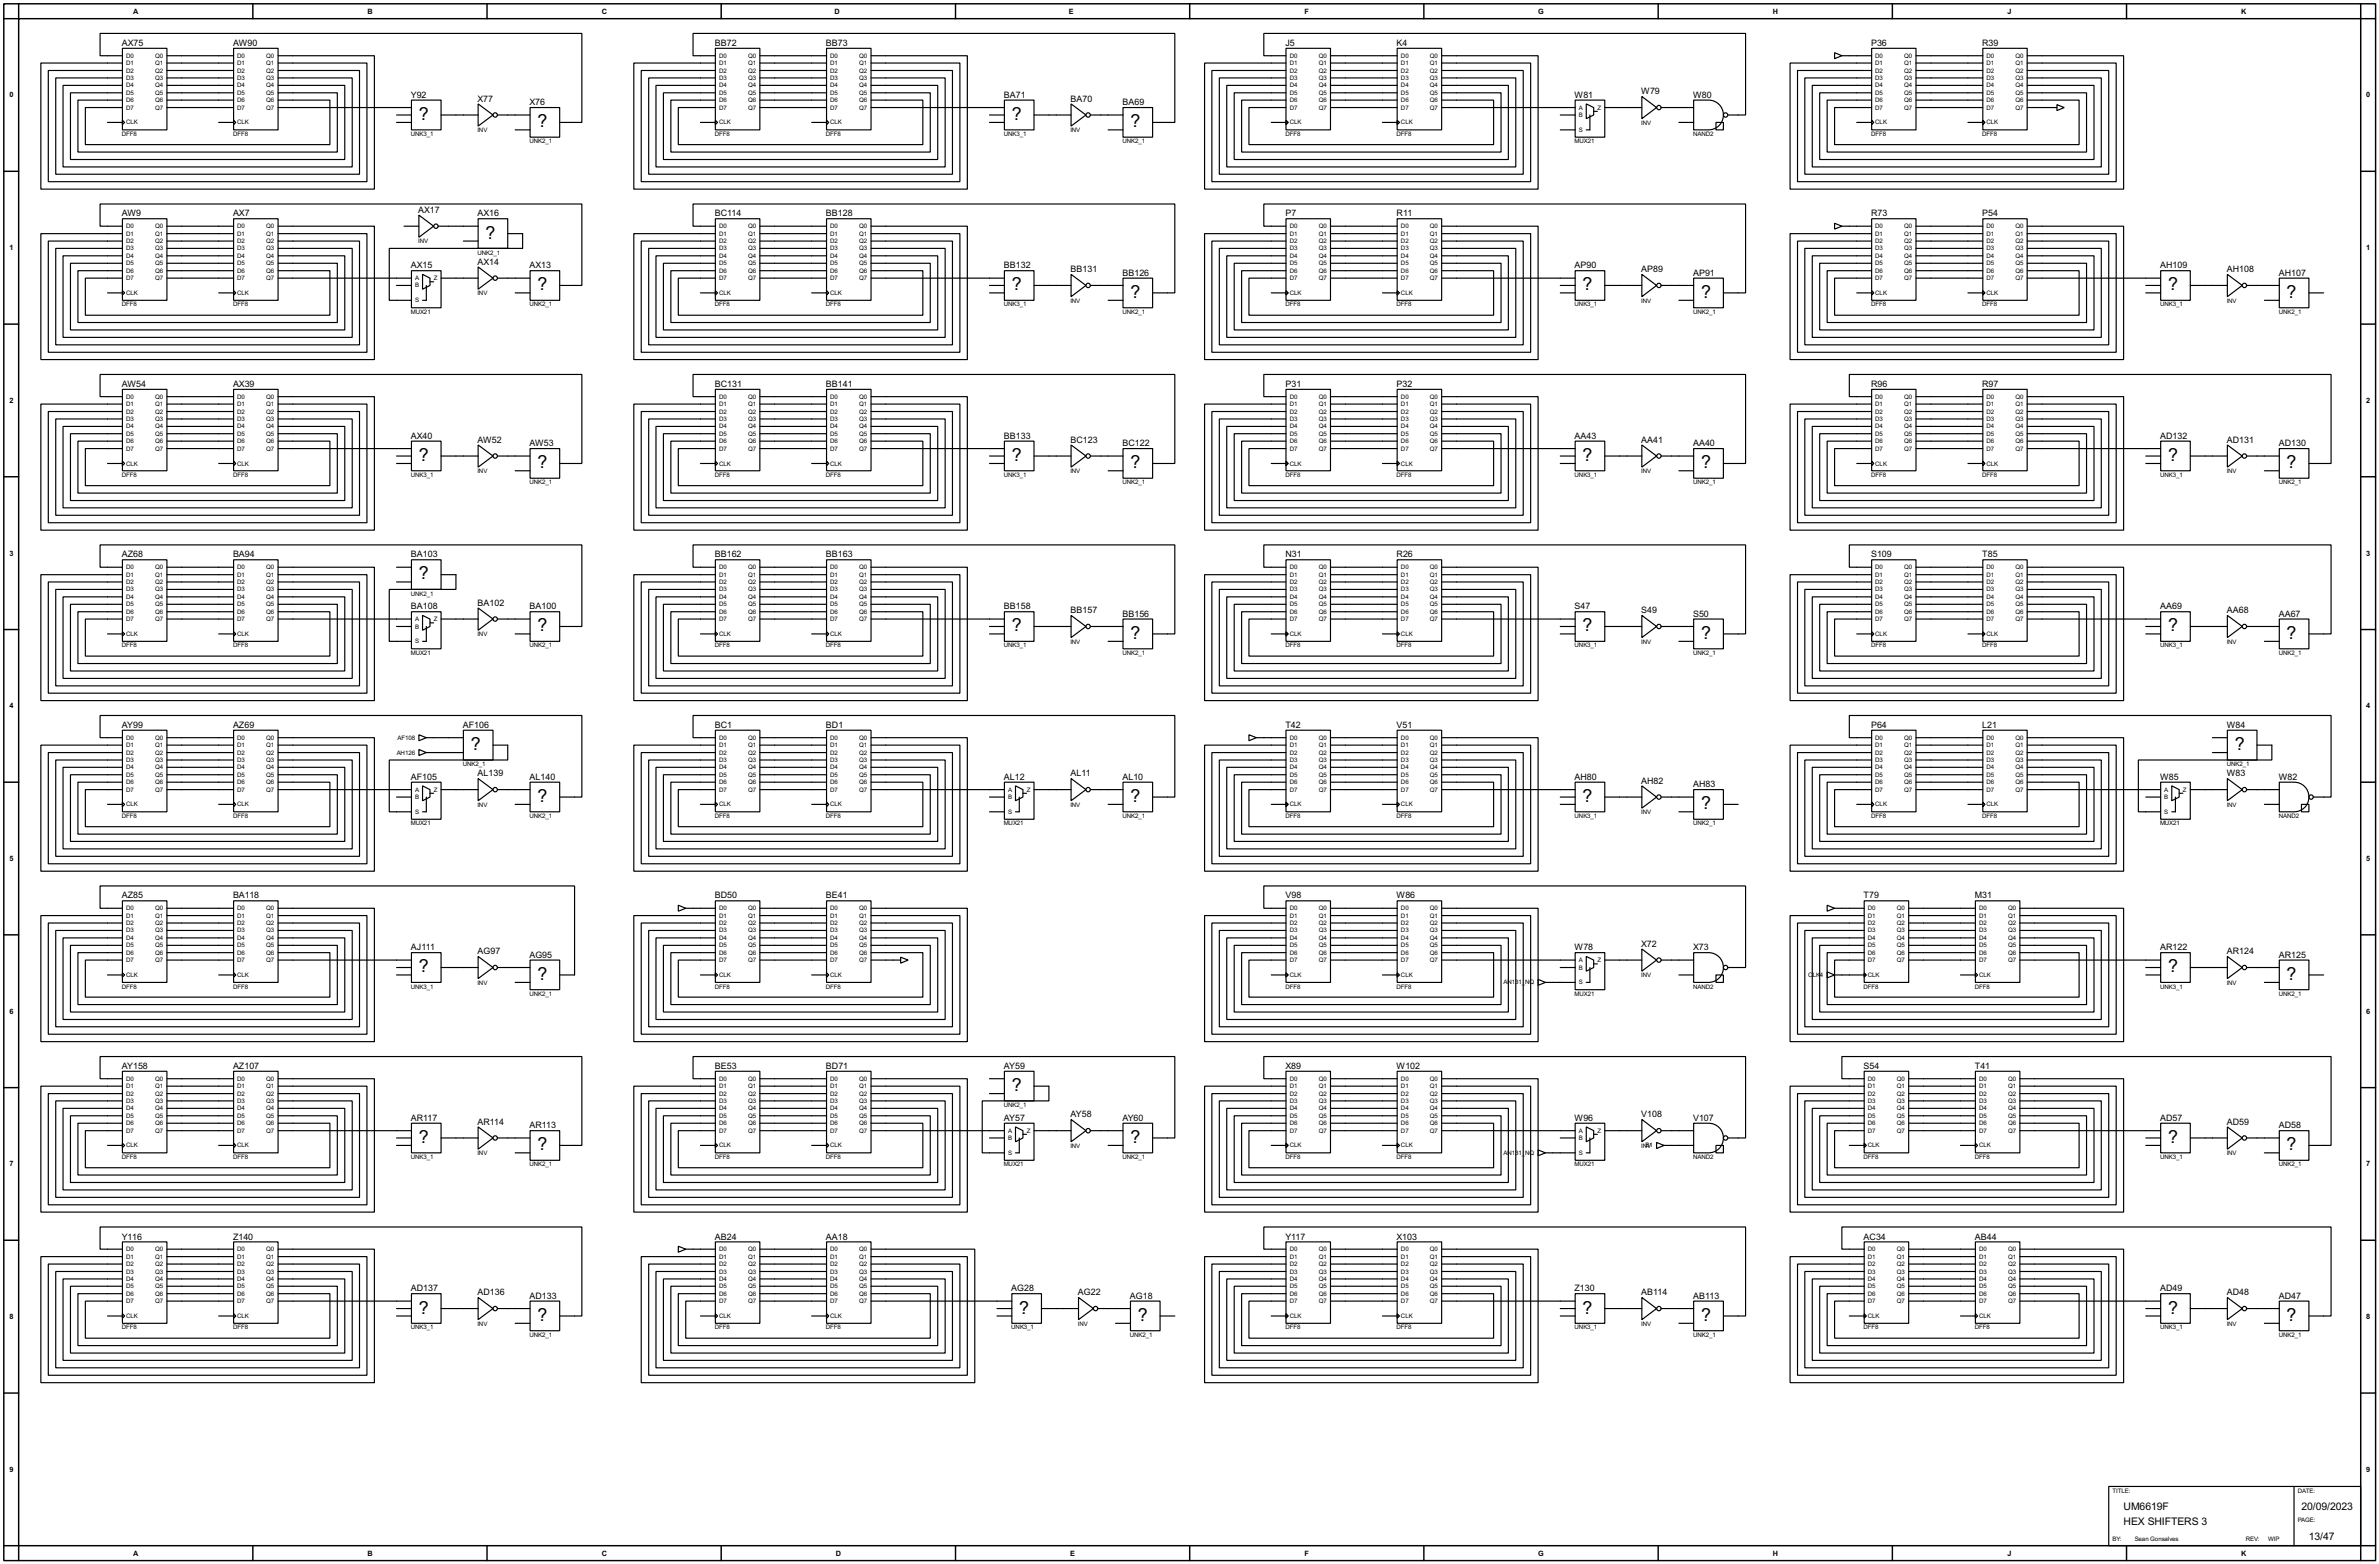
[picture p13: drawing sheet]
<svg xmlns="http://www.w3.org/2000/svg" width="815mm" height="536mm" viewBox="0 0 815 536" stroke-linecap="round" stroke-linejoin="round" font-family="sans-serif">
<defs><g id="words">
<g font-size="6.9">
<text x="143.6" y="41.1">?</text>
<text x="346.8" y="41.1">?</text>
<text x="184.2" y="43.7">?</text>
<text x="387.4" y="43.7">?</text>
<text x="166.4" y="81.8">?</text>
<text x="184.2" y="99.5">?</text>
<text x="346.8" y="99.5">?</text>
<text x="542.3" y="99.5">?</text>
<text x="743" y="99.5">?</text>
<text x="387.4" y="102.1">?</text>
<text x="583" y="102.1">?</text>
<text x="783.6" y="102.1">?</text>
<text x="143.6" y="158">?</text>
<text x="184.2" y="160.4">?</text>
<text x="346.8" y="158">?</text>
<text x="387.4" y="160.4">?</text>
<text x="542.3" y="158">?</text>
<text x="583" y="160.4">?</text>
<text x="743" y="158">?</text>
<text x="783.6" y="160.4">?</text>
<text x="143.6" y="198.6">?</text>
<text x="184.2" y="216.4">?</text>
<text x="346.8" y="216.4">?</text>
<text x="387.4" y="218.9">?</text>
<text x="542.3" y="216.4">?</text>
<text x="583" y="218.9">?</text>
<text x="743" y="216.4">?</text>
<text x="783.6" y="218.9">?</text>
<text x="161.3" y="257">?</text>
<text x="765.9" y="257">?</text>
<text x="184.2" y="274.8">?</text>
<text x="387.4" y="274.8">?</text>
<text x="542.3" y="274.8">?</text>
<text x="583" y="277.3">?</text>
<text x="143.6" y="333.2">?</text>
<text x="184.2" y="335.8">?</text>
<text x="743" y="333.2">?</text>
<text x="783.6" y="335.8">?</text>
<text x="346.8" y="373.9">?</text>
<text x="143.6" y="391.6">?</text>
<text x="184.2" y="394.2">?</text>
<text x="387.4" y="391.6">?</text>
<text x="743" y="391.6">?</text>
<text x="783.6" y="394.2">?</text>
<text x="143.6" y="450.1">?</text>
<text x="184.2" y="452.6">?</text>
<text x="349.3" y="450.1">?</text>
<text x="389.9" y="452.6">?</text>
<text x="542.3" y="450.1">?</text>
<text x="583" y="452.6">?</text>
<text x="743" y="450.1">?</text>
<text x="783.6" y="452.6">?</text>
</g>
<g font-size="4">
<text x="727.8" y="517.5">UM6619F</text>
<text x="788.7" y="517.5">20/09/2023</text>
<text x="727.8" y="522.5">HEX SHIFTERS 3</text>
<text x="791.3" y="527.6">13/47</text>
</g>
<g font-size="3.4">
<text x="41.8" y="15.7">AX75</text>
<text x="79.9" y="15.7">AW90</text>
<text x="245" y="15.7">BB72</text>
<text x="283.1" y="15.7">BB73</text>
<text x="440.5" y="15.7">J5</text>
<text x="478.6" y="15.7">K4</text>
<text x="641.2" y="15.7">P36</text>
<text x="679.3" y="15.7">R39</text>
<text x="140.8" y="33.5">Y92</text>
<text x="163.7" y="34.8">X77</text>
<text x="344" y="33.5">BA71</text>
<text x="366.9" y="34.8">BA70</text>
<text x="539.6" y="33.5">W81</text>
<text x="562.5" y="32.3">W79</text>
<text x="580.2" y="33.5">W80</text>
<text x="181.5" y="36">X76</text>
<text x="384.7" y="36">BA69</text>
<text x="41.8" y="74.1">AW9</text>
<text x="79.9" y="74.1">AX7</text>
<text x="143.4" y="72.9">AX17</text>
<text x="163.7" y="74.1">AX16</text>
<text x="245" y="74.1">BC114</text>
<text x="283.1" y="74.1">BB128</text>
<text x="440.5" y="74.1">P7</text>
<text x="478.6" y="74.1">R11</text>
<text x="641.2" y="74.1">R73</text>
<text x="679.3" y="74.1">P54</text>
<text x="140.8" y="92">AX15</text>
<text x="163.7" y="90.7">AX14</text>
<text x="181.5" y="92">AX13</text>
<text x="344" y="92">BB132</text>
<text x="366.9" y="93.2">BB131</text>
<text x="384.7" y="94.5">BB126</text>
<text x="539.6" y="92">AP90</text>
<text x="562.5" y="93.2">AP89</text>
<text x="580.2" y="94.5">AP91</text>
<text x="740.3" y="92">AH109</text>
<text x="763.1" y="93.2">AH108</text>
<text x="780.9" y="94.5">AH107</text>
<text x="41.8" y="132.6">AW54</text>
<text x="79.9" y="132.6">AX39</text>
<text x="245" y="132.6">BC131</text>
<text x="283.1" y="132.6">BB141</text>
<text x="440.5" y="132.6">P31</text>
<text x="478.6" y="132.6">P32</text>
<text x="641.2" y="132.6">R96</text>
<text x="679.3" y="132.6">R97</text>
<text x="140.8" y="150.3">AX40</text>
<text x="163.7" y="151.7">AW52</text>
<text x="181.5" y="152.9">AW53</text>
<text x="344" y="150.3">BB133</text>
<text x="366.9" y="151.7">BC123</text>
<text x="384.7" y="152.9">BC122</text>
<text x="539.6" y="150.3">AA43</text>
<text x="562.5" y="151.7">AA41</text>
<text x="580.2" y="152.9">AA40</text>
<text x="740.3" y="150.3">AD132</text>
<text x="763.1" y="151.7">AD131</text>
<text x="780.9" y="152.9">AD130</text>
<text x="41.8" y="191">AZ68</text>
<text x="79.9" y="191">BA94</text>
<text x="140.8" y="191">BA103</text>
<text x="245" y="191">BB162</text>
<text x="283.1" y="191">BB163</text>
<text x="440.5" y="191">N31</text>
<text x="478.6" y="191">R26</text>
<text x="641.2" y="191">S109</text>
<text x="679.3" y="191">T85</text>
<text x="140.8" y="208.8">BA108</text>
<text x="163.7" y="207.5">BA102</text>
<text x="181.5" y="208.8">BA100</text>
<text x="344" y="208.8">BB158</text>
<text x="539.6" y="208.8">S47</text>
<text x="740.3" y="208.8">AA69</text>
<text x="366.9" y="210.1">BB157</text>
<text x="384.7" y="211.3">BB156</text>
<text x="562.5" y="210.1">S49</text>
<text x="580.2" y="211.3">S50</text>
<text x="763.1" y="210.1">AA68</text>
<text x="780.9" y="211.3">AA67</text>
<text x="41.8" y="249.4">AY99</text>
<text x="79.9" y="249.4">AZ69</text>
<text x="158.6" y="249.4">AF106</text>
<text x="245" y="249.4">BC1</text>
<text x="283.1" y="249.4">BD1</text>
<text x="440.5" y="249.4">T42</text>
<text x="478.6" y="249.4">V51</text>
<text x="641.2" y="249.4">P64</text>
<text x="679.3" y="249.4">L21</text>
<text x="763.1" y="249.4">W84</text>
<text x="140.8" y="267.2">AF105</text>
<text x="163.7" y="266">AL139</text>
<text x="181.5" y="267.2">AL140</text>
<text x="344" y="267.2">AL12</text>
<text x="366.9" y="266">AL11</text>
<text x="384.7" y="267.2">AL10</text>
<text x="539.6" y="267.2">AH80</text>
<text x="562.5" y="268.5">AH82</text>
<text x="580.2" y="269.8">AH83</text>
<text x="740.3" y="267.2">W85</text>
<text x="763.1" y="266">W83</text>
<text x="780.9" y="267.2">W82</text>
<text x="41.8" y="307.9">AZ85</text>
<text x="79.9" y="307.9">BA118</text>
<text x="245" y="307.9">BD50</text>
<text x="283.1" y="307.9">BE41</text>
<text x="440.5" y="307.9">V98</text>
<text x="478.6" y="307.9">W86</text>
<text x="638.7" y="307.9">T79</text>
<text x="676.8" y="307.9">M31</text>
<text x="140.8" y="325.6">AJ111</text>
<text x="163.7" y="326.9">AG97</text>
<text x="181.5" y="328.2">AG95</text>
<text x="539.6" y="325.6">W78</text>
<text x="562.5" y="324.4">X72</text>
<text x="580.2" y="325.6">X73</text>
<text x="740.3" y="325.6">AR122</text>
<text x="763.1" y="326.9">AR124</text>
<text x="780.9" y="328.2">AR125</text>
<text x="41.8" y="366.3">AY158</text>
<text x="79.9" y="366.3">AZ107</text>
<text x="245" y="366.3">BE53</text>
<text x="283.1" y="366.3">BD71</text>
<text x="344" y="366.3">AY59</text>
<text x="440.5" y="366.3">X89</text>
<text x="478.6" y="366.3">W102</text>
<text x="638.7" y="366.3">S54</text>
<text x="676.8" y="366.3">T41</text>
<text x="366.9" y="382.8">AY58</text>
<text x="562.5" y="382.8">V108</text>
<text x="140.8" y="384.1">AR117</text>
<text x="163.7" y="385.3">AR114</text>
<text x="181.5" y="386.6">AR113</text>
<text x="344" y="384.1">AY57</text>
<text x="384.7" y="384.1">AY60</text>
<text x="539.6" y="384.1">W96</text>
<text x="580.2" y="384.1">V107</text>
<text x="740.3" y="384.1">AD57</text>
<text x="763.1" y="385.3">AD59</text>
<text x="780.9" y="386.6">AD58</text>
<text x="41.8" y="424.7">Y116</text>
<text x="79.9" y="424.7">Z140</text>
<text x="245" y="424.7">AB24</text>
<text x="283.1" y="424.7">AA18</text>
<text x="440.5" y="424.7">Y117</text>
<text x="478.6" y="424.7">X103</text>
<text x="638.7" y="424.7">AC34</text>
<text x="676.8" y="424.7">AB44</text>
<text x="140.8" y="442.5">AD137</text>
<text x="163.7" y="443.8">AD136</text>
<text x="346.6" y="442.5">AG28</text>
<text x="369.4" y="443.8">AG22</text>
<text x="539.6" y="442.5">Z130</text>
<text x="562.5" y="443.8">AB114</text>
<text x="740.3" y="442.5">AD49</text>
<text x="763.1" y="443.8">AD48</text>
<text x="181.5" y="445">AD133</text>
<text x="387.2" y="445">AG18</text>
<text x="580.2" y="445">AB113</text>
<text x="780.9" y="445">AD47</text>
</g>
<g font-size="2.8">
<text x="45.7" y="4.7">A</text>
<text x="126" y="4.7">B</text>
<text x="206.2" y="4.7">C</text>
<text x="286" y="4.7">D</text>
<text x="366.3" y="4.7">E</text>
<text x="447.1" y="4.7">F</text>
<text x="527.2" y="4.7">G</text>
<text x="607.5" y="4.7">H</text>
<text x="688" y="4.7">J</text>
<text x="768.1" y="4.7">K</text>
<text x="3.2" y="33.4">0</text>
<text x="810.9" y="33.4">0</text>
<text x="3.2" y="85.7">1</text>
<text x="810.9" y="85.7">1</text>
<text x="3.2" y="138.1">2</text>
<text x="810.9" y="138.1">2</text>
<text x="3.2" y="190.4">3</text>
<text x="810.9" y="190.4">3</text>
<text x="3.2" y="242.7">4</text>
<text x="810.9" y="242.7">4</text>
<text x="3.2" y="295">5</text>
<text x="810.9" y="295">5</text>
<text x="3.2" y="347.4">6</text>
<text x="810.9" y="347.4">6</text>
<text x="3.2" y="399.7">7</text>
<text x="810.9" y="399.7">7</text>
<text x="3.2" y="452">8</text>
<text x="810.9" y="452">8</text>
<text x="3.2" y="504.3">9</text>
<text x="810.9" y="504.3">9</text>
<text x="45.7" y="533">A</text>
<text x="126" y="533">B</text>
<text x="206.2" y="533">C</text>
<text x="286.5" y="533">D</text>
<text x="366.8" y="533">E</text>
<text x="447.1" y="533">F</text>
<text x="527.2" y="533">G</text>
<text x="607.5" y="533">H</text>
<text x="688" y="533">J</text>
<text x="768.1" y="533">K</text>
</g>
<g font-size="2.4">
<text x="43.2" y="19.8">D0</text>
<text x="43.2" y="22.3">D1</text>
<text x="53.2" y="19.8">Q0</text>
<text x="53.2" y="22.3">Q1</text>
<text x="81.3" y="19.8">D0</text>
<text x="81.3" y="22.3">D1</text>
<text x="91.3" y="19.8">Q0</text>
<text x="91.3" y="22.3">Q1</text>
<text x="246.4" y="19.8">D0</text>
<text x="246.4" y="22.3">D1</text>
<text x="256.4" y="19.8">Q0</text>
<text x="256.4" y="22.3">Q1</text>
<text x="284.5" y="19.8">D0</text>
<text x="284.5" y="22.3">D1</text>
<text x="294.5" y="19.8">Q0</text>
<text x="294.5" y="22.3">Q1</text>
<text x="442" y="19.8">D0</text>
<text x="442" y="22.3">D1</text>
<text x="452" y="19.8">Q0</text>
<text x="452" y="22.3">Q1</text>
<text x="480.1" y="19.8">D0</text>
<text x="480.1" y="22.3">D1</text>
<text x="490.1" y="19.8">Q0</text>
<text x="490.1" y="22.3">Q1</text>
<text x="642.7" y="19.8">D0</text>
<text x="642.7" y="22.3">D1</text>
<text x="652.6" y="19.8">Q0</text>
<text x="652.6" y="22.3">Q1</text>
<text x="680.8" y="19.8">D0</text>
<text x="680.8" y="22.3">D1</text>
<text x="690.7" y="19.8">Q0</text>
<text x="690.7" y="22.3">Q1</text>
<text x="43.2" y="24.8">D2</text>
<text x="43.2" y="27.4">D3</text>
<text x="43.2" y="30">D4</text>
<text x="53.2" y="24.8">Q2</text>
<text x="53.2" y="27.4">Q3</text>
<text x="53.2" y="30">Q4</text>
<text x="81.3" y="24.8">D2</text>
<text x="81.3" y="27.4">D3</text>
<text x="81.3" y="30">D4</text>
<text x="91.3" y="24.8">Q2</text>
<text x="91.3" y="27.4">Q3</text>
<text x="91.3" y="30">Q4</text>
<text x="246.4" y="24.8">D2</text>
<text x="246.4" y="27.4">D3</text>
<text x="246.4" y="30">D4</text>
<text x="256.4" y="24.8">Q2</text>
<text x="256.4" y="27.4">Q3</text>
<text x="256.4" y="30">Q4</text>
<text x="284.5" y="24.8">D2</text>
<text x="284.5" y="27.4">D3</text>
<text x="284.5" y="30">D4</text>
<text x="294.5" y="24.8">Q2</text>
<text x="294.5" y="27.4">Q3</text>
<text x="294.5" y="30">Q4</text>
<text x="442" y="24.8">D2</text>
<text x="442" y="27.4">D3</text>
<text x="442" y="30">D4</text>
<text x="452" y="24.8">Q2</text>
<text x="452" y="27.4">Q3</text>
<text x="452" y="30">Q4</text>
<text x="480.1" y="24.8">D2</text>
<text x="480.1" y="27.4">D3</text>
<text x="480.1" y="30">D4</text>
<text x="490.1" y="24.8">Q2</text>
<text x="490.1" y="27.4">Q3</text>
<text x="490.1" y="30">Q4</text>
<text x="642.7" y="24.8">D2</text>
<text x="642.7" y="27.4">D3</text>
<text x="642.7" y="30">D4</text>
<text x="652.6" y="24.8">Q2</text>
<text x="652.6" y="27.4">Q3</text>
<text x="652.6" y="30">Q4</text>
<text x="680.8" y="24.8">D2</text>
<text x="680.8" y="27.4">D3</text>
<text x="680.8" y="30">D4</text>
<text x="690.7" y="24.8">Q2</text>
<text x="690.7" y="27.4">Q3</text>
<text x="690.7" y="30">Q4</text>
<text x="43.2" y="32.5">D5</text>
<text x="43.2" y="35">D6</text>
<text x="53.2" y="32.5">Q5</text>
<text x="53.2" y="35">Q6</text>
<text x="81.3" y="32.5">D5</text>
<text x="81.3" y="35">D6</text>
<text x="91.3" y="32.5">Q5</text>
<text x="91.3" y="35">Q6</text>
<text x="246.4" y="32.5">D5</text>
<text x="246.4" y="35">D6</text>
<text x="256.4" y="32.5">Q5</text>
<text x="256.4" y="35">Q6</text>
<text x="284.5" y="32.5">D5</text>
<text x="284.5" y="35">D6</text>
<text x="294.5" y="32.5">Q5</text>
<text x="294.5" y="35">Q6</text>
<text x="442" y="32.5">D5</text>
<text x="442" y="35">D6</text>
<text x="452" y="32.5">Q5</text>
<text x="452" y="35">Q6</text>
<text x="480.1" y="32.5">D5</text>
<text x="480.1" y="35">D6</text>
<text x="490.1" y="32.5">Q5</text>
<text x="490.1" y="35">Q6</text>
<text x="642.7" y="32.5">D5</text>
<text x="642.7" y="35">D6</text>
<text x="652.6" y="32.5">Q5</text>
<text x="652.6" y="35">Q6</text>
<text x="680.8" y="32.5">D5</text>
<text x="680.8" y="35">D6</text>
<text x="690.7" y="32.5">Q5</text>
<text x="690.7" y="35">Q6</text>
<text x="43.2" y="37.5">D7</text>
<text x="53.2" y="37.5">Q7</text>
<text x="81.3" y="37.5">D7</text>
<text x="91.3" y="37.5">Q7</text>
<text x="246.4" y="37.5">D7</text>
<text x="256.4" y="37.5">Q7</text>
<text x="284.5" y="37.5">D7</text>
<text x="294.5" y="37.5">Q7</text>
<text x="442" y="37.5">D7</text>
<text x="452" y="37.5">Q7</text>
<text x="480.1" y="37.5">D7</text>
<text x="490.1" y="37.5">Q7</text>
<text x="541.1" y="37.5">A</text>
<text x="541.1" y="40.1">B</text>
<text x="547.4" y="37.5">Z</text>
<text x="642.7" y="37.5">D7</text>
<text x="652.6" y="37.5">Q7</text>
<text x="680.8" y="37.5">D7</text>
<text x="690.7" y="37.5">Q7</text>
<text x="41.8" y="46.6">DFF8</text>
<text x="43.2" y="42.7">CLK</text>
<text x="79.9" y="46.6">DFF8</text>
<text x="81.3" y="42.7">CLK</text>
<text x="140.8" y="46.6">UNK3_1</text>
<text x="163.7" y="45.3">INV</text>
<text x="245" y="46.6">DFF8</text>
<text x="246.4" y="42.7">CLK</text>
<text x="283.1" y="46.6">DFF8</text>
<text x="284.5" y="42.7">CLK</text>
<text x="344" y="46.6">UNK3_1</text>
<text x="366.9" y="45.3">INV</text>
<text x="440.5" y="46.6">DFF8</text>
<text x="442" y="42.7">CLK</text>
<text x="478.6" y="46.6">DFF8</text>
<text x="480.1" y="42.7">CLK</text>
<text x="541.1" y="45.2">S</text>
<text x="562.5" y="42.8">INV</text>
<text x="580.2" y="46.6">NAND2</text>
<text x="641.2" y="46.6">DFF8</text>
<text x="642.7" y="42.7">CLK</text>
<text x="679.3" y="46.6">DFF8</text>
<text x="680.8" y="42.7">CLK</text>
<text x="181.5" y="49.1">UNK2_1</text>
<text x="384.7" y="49.1">UNK2_1</text>
<text x="539.6" y="49.1">MUX21</text>
<text x="43.2" y="78.2">D0</text>
<text x="43.2" y="80.8">D1</text>
<text x="43.2" y="83.3">D2</text>
<text x="53.2" y="78.2">Q0</text>
<text x="53.2" y="80.8">Q1</text>
<text x="53.2" y="83.3">Q2</text>
<text x="81.3" y="78.2">D0</text>
<text x="81.3" y="80.8">D1</text>
<text x="81.3" y="83.3">D2</text>
<text x="91.3" y="78.2">Q0</text>
<text x="91.3" y="80.8">Q1</text>
<text x="91.3" y="83.3">Q2</text>
<text x="143.4" y="83.4">INV</text>
<text x="246.4" y="78.2">D0</text>
<text x="246.4" y="80.8">D1</text>
<text x="246.4" y="83.3">D2</text>
<text x="256.4" y="78.2">Q0</text>
<text x="256.4" y="80.8">Q1</text>
<text x="256.4" y="83.3">Q2</text>
<text x="284.5" y="78.2">D0</text>
<text x="284.5" y="80.8">D1</text>
<text x="284.5" y="83.3">D2</text>
<text x="294.5" y="78.2">Q0</text>
<text x="294.5" y="80.8">Q1</text>
<text x="294.5" y="83.3">Q2</text>
<text x="442" y="78.2">D0</text>
<text x="442" y="80.8">D1</text>
<text x="442" y="83.3">D2</text>
<text x="452" y="78.2">Q0</text>
<text x="452" y="80.8">Q1</text>
<text x="452" y="83.3">Q2</text>
<text x="480.1" y="78.2">D0</text>
<text x="480.1" y="80.8">D1</text>
<text x="480.1" y="83.3">D2</text>
<text x="490.1" y="78.2">Q0</text>
<text x="490.1" y="80.8">Q1</text>
<text x="490.1" y="83.3">Q2</text>
<text x="642.7" y="78.2">D0</text>
<text x="642.7" y="80.8">D1</text>
<text x="642.7" y="83.3">D2</text>
<text x="652.6" y="78.2">Q0</text>
<text x="652.6" y="80.8">Q1</text>
<text x="652.6" y="83.3">Q2</text>
<text x="680.8" y="78.2">D0</text>
<text x="680.8" y="80.8">D1</text>
<text x="680.8" y="83.3">D2</text>
<text x="690.7" y="78.2">Q0</text>
<text x="690.7" y="80.8">Q1</text>
<text x="690.7" y="83.3">Q2</text>
<text x="43.2" y="85.8">D3</text>
<text x="43.2" y="88.3">D4</text>
<text x="53.2" y="85.8">Q3</text>
<text x="53.2" y="88.3">Q4</text>
<text x="81.3" y="85.8">D3</text>
<text x="81.3" y="88.3">D4</text>
<text x="91.3" y="85.8">Q3</text>
<text x="91.3" y="88.3">Q4</text>
<text x="163.7" y="87.2">UNK2_1</text>
<text x="246.4" y="85.8">D3</text>
<text x="246.4" y="88.3">D4</text>
<text x="256.4" y="85.8">Q3</text>
<text x="256.4" y="88.3">Q4</text>
<text x="284.5" y="85.8">D3</text>
<text x="284.5" y="88.3">D4</text>
<text x="294.5" y="85.8">Q3</text>
<text x="294.5" y="88.3">Q4</text>
<text x="442" y="85.8">D3</text>
<text x="442" y="88.3">D4</text>
<text x="452" y="85.8">Q3</text>
<text x="452" y="88.3">Q4</text>
<text x="480.1" y="85.8">D3</text>
<text x="480.1" y="88.3">D4</text>
<text x="490.1" y="85.8">Q3</text>
<text x="490.1" y="88.3">Q4</text>
<text x="642.7" y="85.8">D3</text>
<text x="642.7" y="88.3">D4</text>
<text x="652.6" y="85.8">Q3</text>
<text x="652.6" y="88.3">Q4</text>
<text x="680.8" y="85.8">D3</text>
<text x="680.8" y="88.3">D4</text>
<text x="690.7" y="85.8">Q3</text>
<text x="690.7" y="88.3">Q4</text>
<text x="43.2" y="90.9">D5</text>
<text x="43.2" y="93.5">D6</text>
<text x="43.2" y="96">D7</text>
<text x="53.2" y="90.9">Q5</text>
<text x="53.2" y="93.5">Q6</text>
<text x="53.2" y="96">Q7</text>
<text x="81.3" y="90.9">D5</text>
<text x="81.3" y="93.5">D6</text>
<text x="81.3" y="96">D7</text>
<text x="91.3" y="90.9">Q5</text>
<text x="91.3" y="93.5">Q6</text>
<text x="91.3" y="96">Q7</text>
<text x="142.3" y="96">A</text>
<text x="148.7" y="96">Z</text>
<text x="246.4" y="90.9">D5</text>
<text x="246.4" y="93.5">D6</text>
<text x="246.4" y="96">D7</text>
<text x="256.4" y="90.9">Q5</text>
<text x="256.4" y="93.5">Q6</text>
<text x="256.4" y="96">Q7</text>
<text x="284.5" y="90.9">D5</text>
<text x="284.5" y="93.5">D6</text>
<text x="284.5" y="96">D7</text>
<text x="294.5" y="90.9">Q5</text>
<text x="294.5" y="93.5">Q6</text>
<text x="294.5" y="96">Q7</text>
<text x="442" y="90.9">D5</text>
<text x="442" y="93.5">D6</text>
<text x="442" y="96">D7</text>
<text x="452" y="90.9">Q5</text>
<text x="452" y="93.5">Q6</text>
<text x="452" y="96">Q7</text>
<text x="480.1" y="90.9">D5</text>
<text x="480.1" y="93.5">D6</text>
<text x="480.1" y="96">D7</text>
<text x="490.1" y="90.9">Q5</text>
<text x="490.1" y="93.5">Q6</text>
<text x="490.1" y="96">Q7</text>
<text x="642.7" y="90.9">D5</text>
<text x="642.7" y="93.5">D6</text>
<text x="642.7" y="96">D7</text>
<text x="652.6" y="90.9">Q5</text>
<text x="652.6" y="93.5">Q6</text>
<text x="652.6" y="96">Q7</text>
<text x="680.8" y="90.9">D5</text>
<text x="680.8" y="93.5">D6</text>
<text x="680.8" y="96">D7</text>
<text x="690.7" y="90.9">Q5</text>
<text x="690.7" y="93.5">Q6</text>
<text x="690.7" y="96">Q7</text>
<text x="43.2" y="101">CLK</text>
<text x="81.3" y="101">CLK</text>
<text x="142.3" y="98.5">B</text>
<text x="163.7" y="101.2">INV</text>
<text x="246.4" y="101">CLK</text>
<text x="284.5" y="101">CLK</text>
<text x="442" y="101">CLK</text>
<text x="480.1" y="101">CLK</text>
<text x="642.7" y="101">CLK</text>
<text x="680.8" y="101">CLK</text>
<text x="41.8" y="105">DFF8</text>
<text x="79.9" y="105">DFF8</text>
<text x="140.8" y="107.6">MUX21</text>
<text x="142.3" y="103.6">S</text>
<text x="181.5" y="105">UNK2_1</text>
<text x="245" y="105">DFF8</text>
<text x="283.1" y="105">DFF8</text>
<text x="344" y="105">UNK3_1</text>
<text x="366.9" y="103.7">INV</text>
<text x="384.7" y="107.6">UNK2_1</text>
<text x="440.5" y="105">DFF8</text>
<text x="478.6" y="105">DFF8</text>
<text x="539.6" y="105">UNK3_1</text>
<text x="562.5" y="103.7">INV</text>
<text x="580.2" y="107.6">UNK2_1</text>
<text x="641.2" y="105">DFF8</text>
<text x="679.3" y="105">DFF8</text>
<text x="740.3" y="105">UNK3_1</text>
<text x="763.1" y="103.7">INV</text>
<text x="780.9" y="107.6">UNK2_1</text>
<text x="43.2" y="136.6">D0</text>
<text x="53.2" y="136.6">Q0</text>
<text x="81.3" y="136.6">D0</text>
<text x="91.3" y="136.6">Q0</text>
<text x="246.4" y="136.6">D0</text>
<text x="256.4" y="136.6">Q0</text>
<text x="284.5" y="136.6">D0</text>
<text x="294.5" y="136.6">Q0</text>
<text x="442" y="136.6">D0</text>
<text x="452" y="136.6">Q0</text>
<text x="480.1" y="136.6">D0</text>
<text x="490.1" y="136.6">Q0</text>
<text x="642.7" y="136.6">D0</text>
<text x="652.6" y="136.6">Q0</text>
<text x="680.8" y="136.6">D0</text>
<text x="690.7" y="136.6">Q0</text>
<text x="43.2" y="139.1">D1</text>
<text x="43.2" y="141.7">D2</text>
<text x="53.2" y="139.1">Q1</text>
<text x="53.2" y="141.7">Q2</text>
<text x="81.3" y="139.1">D1</text>
<text x="81.3" y="141.7">D2</text>
<text x="91.3" y="139.1">Q1</text>
<text x="91.3" y="141.7">Q2</text>
<text x="246.4" y="139.1">D1</text>
<text x="246.4" y="141.7">D2</text>
<text x="256.4" y="139.1">Q1</text>
<text x="256.4" y="141.7">Q2</text>
<text x="284.5" y="139.1">D1</text>
<text x="284.5" y="141.7">D2</text>
<text x="294.5" y="139.1">Q1</text>
<text x="294.5" y="141.7">Q2</text>
<text x="442" y="139.1">D1</text>
<text x="442" y="141.7">D2</text>
<text x="452" y="139.1">Q1</text>
<text x="452" y="141.7">Q2</text>
<text x="480.1" y="139.1">D1</text>
<text x="480.1" y="141.7">D2</text>
<text x="490.1" y="139.1">Q1</text>
<text x="490.1" y="141.7">Q2</text>
<text x="642.7" y="139.1">D1</text>
<text x="642.7" y="141.7">D2</text>
<text x="652.6" y="139.1">Q1</text>
<text x="652.6" y="141.7">Q2</text>
<text x="680.8" y="139.1">D1</text>
<text x="680.8" y="141.7">D2</text>
<text x="690.7" y="139.1">Q1</text>
<text x="690.7" y="141.7">Q2</text>
<text x="43.2" y="144.3">D3</text>
<text x="43.2" y="146.8">D4</text>
<text x="43.2" y="149.3">D5</text>
<text x="53.2" y="144.3">Q3</text>
<text x="53.2" y="146.8">Q4</text>
<text x="53.2" y="149.3">Q5</text>
<text x="81.3" y="144.3">D3</text>
<text x="81.3" y="146.8">D4</text>
<text x="81.3" y="149.3">D5</text>
<text x="91.3" y="144.3">Q3</text>
<text x="91.3" y="146.8">Q4</text>
<text x="91.3" y="149.3">Q5</text>
<text x="246.4" y="144.3">D3</text>
<text x="246.4" y="146.8">D4</text>
<text x="246.4" y="149.3">D5</text>
<text x="256.4" y="144.3">Q3</text>
<text x="256.4" y="146.8">Q4</text>
<text x="256.4" y="149.3">Q5</text>
<text x="284.5" y="144.3">D3</text>
<text x="284.5" y="146.8">D4</text>
<text x="284.5" y="149.3">D5</text>
<text x="294.5" y="144.3">Q3</text>
<text x="294.5" y="146.8">Q4</text>
<text x="294.5" y="149.3">Q5</text>
<text x="442" y="144.3">D3</text>
<text x="442" y="146.8">D4</text>
<text x="442" y="149.3">D5</text>
<text x="452" y="144.3">Q3</text>
<text x="452" y="146.8">Q4</text>
<text x="452" y="149.3">Q5</text>
<text x="480.1" y="144.3">D3</text>
<text x="480.1" y="146.8">D4</text>
<text x="480.1" y="149.3">D5</text>
<text x="490.1" y="144.3">Q3</text>
<text x="490.1" y="146.8">Q4</text>
<text x="490.1" y="149.3">Q5</text>
<text x="642.7" y="144.3">D3</text>
<text x="642.7" y="146.8">D4</text>
<text x="642.7" y="149.3">D5</text>
<text x="652.6" y="144.3">Q3</text>
<text x="652.6" y="146.8">Q4</text>
<text x="652.6" y="149.3">Q5</text>
<text x="680.8" y="144.3">D3</text>
<text x="680.8" y="146.8">D4</text>
<text x="680.8" y="149.3">D5</text>
<text x="690.7" y="144.3">Q3</text>
<text x="690.7" y="146.8">Q4</text>
<text x="690.7" y="149.3">Q5</text>
<text x="43.2" y="151.8">D6</text>
<text x="43.2" y="154.4">D7</text>
<text x="53.2" y="151.8">Q6</text>
<text x="53.2" y="154.4">Q7</text>
<text x="81.3" y="151.8">D6</text>
<text x="81.3" y="154.4">D7</text>
<text x="91.3" y="151.8">Q6</text>
<text x="91.3" y="154.4">Q7</text>
<text x="246.4" y="151.8">D6</text>
<text x="246.4" y="154.4">D7</text>
<text x="256.4" y="151.8">Q6</text>
<text x="256.4" y="154.4">Q7</text>
<text x="284.5" y="151.8">D6</text>
<text x="284.5" y="154.4">D7</text>
<text x="294.5" y="151.8">Q6</text>
<text x="294.5" y="154.4">Q7</text>
<text x="442" y="151.8">D6</text>
<text x="442" y="154.4">D7</text>
<text x="452" y="151.8">Q6</text>
<text x="452" y="154.4">Q7</text>
<text x="480.1" y="151.8">D6</text>
<text x="480.1" y="154.4">D7</text>
<text x="490.1" y="151.8">Q6</text>
<text x="490.1" y="154.4">Q7</text>
<text x="642.7" y="151.8">D6</text>
<text x="642.7" y="154.4">D7</text>
<text x="652.6" y="151.8">Q6</text>
<text x="652.6" y="154.4">Q7</text>
<text x="680.8" y="151.8">D6</text>
<text x="680.8" y="154.4">D7</text>
<text x="690.7" y="151.8">Q6</text>
<text x="690.7" y="154.4">Q7</text>
<text x="43.2" y="159.5">CLK</text>
<text x="81.3" y="159.5">CLK</text>
<text x="246.4" y="159.5">CLK</text>
<text x="284.5" y="159.5">CLK</text>
<text x="442" y="159.5">CLK</text>
<text x="480.1" y="159.5">CLK</text>
<text x="642.7" y="159.5">CLK</text>
<text x="680.8" y="159.5">CLK</text>
<text x="41.8" y="163.4">DFF8</text>
<text x="79.9" y="163.4">DFF8</text>
<text x="140.8" y="163.4">UNK3_1</text>
<text x="163.7" y="162.2">INV</text>
<text x="181.5" y="165.9">UNK2_1</text>
<text x="245" y="163.4">DFF8</text>
<text x="283.1" y="163.4">DFF8</text>
<text x="344" y="163.4">UNK3_1</text>
<text x="366.9" y="162.2">INV</text>
<text x="384.7" y="165.9">UNK2_1</text>
<text x="440.5" y="163.4">DFF8</text>
<text x="478.6" y="163.4">DFF8</text>
<text x="539.6" y="163.4">UNK3_1</text>
<text x="562.5" y="162.2">INV</text>
<text x="580.2" y="165.9">UNK2_1</text>
<text x="641.2" y="163.4">DFF8</text>
<text x="679.3" y="163.4">DFF8</text>
<text x="740.3" y="163.4">UNK3_1</text>
<text x="763.1" y="162.2">INV</text>
<text x="780.9" y="165.9">UNK2_1</text>
<text x="43.2" y="195.1">D0</text>
<text x="43.2" y="197.6">D1</text>
<text x="53.2" y="195.1">Q0</text>
<text x="53.2" y="197.6">Q1</text>
<text x="81.3" y="195.1">D0</text>
<text x="81.3" y="197.6">D1</text>
<text x="91.3" y="195.1">Q0</text>
<text x="91.3" y="197.6">Q1</text>
<text x="246.4" y="195.1">D0</text>
<text x="246.4" y="197.6">D1</text>
<text x="256.4" y="195.1">Q0</text>
<text x="256.4" y="197.6">Q1</text>
<text x="284.5" y="195.1">D0</text>
<text x="284.5" y="197.6">D1</text>
<text x="294.5" y="195.1">Q0</text>
<text x="294.5" y="197.6">Q1</text>
<text x="442" y="195.1">D0</text>
<text x="442" y="197.6">D1</text>
<text x="452" y="195.1">Q0</text>
<text x="452" y="197.6">Q1</text>
<text x="480.1" y="195.1">D0</text>
<text x="480.1" y="197.6">D1</text>
<text x="490.1" y="195.1">Q0</text>
<text x="490.1" y="197.6">Q1</text>
<text x="642.7" y="195.1">D0</text>
<text x="642.7" y="197.6">D1</text>
<text x="652.6" y="195.1">Q0</text>
<text x="652.6" y="197.6">Q1</text>
<text x="680.8" y="195.1">D0</text>
<text x="680.8" y="197.6">D1</text>
<text x="690.7" y="195.1">Q0</text>
<text x="690.7" y="197.6">Q1</text>
<text x="43.2" y="200.1">D2</text>
<text x="43.2" y="202.7">D3</text>
<text x="53.2" y="200.1">Q2</text>
<text x="53.2" y="202.7">Q3</text>
<text x="81.3" y="200.1">D2</text>
<text x="81.3" y="202.7">D3</text>
<text x="91.3" y="200.1">Q2</text>
<text x="91.3" y="202.7">Q3</text>
<text x="246.4" y="200.1">D2</text>
<text x="246.4" y="202.7">D3</text>
<text x="256.4" y="200.1">Q2</text>
<text x="256.4" y="202.7">Q3</text>
<text x="284.5" y="200.1">D2</text>
<text x="284.5" y="202.7">D3</text>
<text x="294.5" y="200.1">Q2</text>
<text x="294.5" y="202.7">Q3</text>
<text x="442" y="200.1">D2</text>
<text x="442" y="202.7">D3</text>
<text x="452" y="200.1">Q2</text>
<text x="452" y="202.7">Q3</text>
<text x="480.1" y="200.1">D2</text>
<text x="480.1" y="202.7">D3</text>
<text x="490.1" y="200.1">Q2</text>
<text x="490.1" y="202.7">Q3</text>
<text x="642.7" y="200.1">D2</text>
<text x="642.7" y="202.7">D3</text>
<text x="652.6" y="200.1">Q2</text>
<text x="652.6" y="202.7">Q3</text>
<text x="680.8" y="200.1">D2</text>
<text x="680.8" y="202.7">D3</text>
<text x="690.7" y="200.1">Q2</text>
<text x="690.7" y="202.7">Q3</text>
<text x="43.2" y="205.2">D4</text>
<text x="43.2" y="207.8">D5</text>
<text x="53.2" y="205.2">Q4</text>
<text x="53.2" y="207.8">Q5</text>
<text x="81.3" y="205.2">D4</text>
<text x="81.3" y="207.8">D5</text>
<text x="91.3" y="205.2">Q4</text>
<text x="91.3" y="207.8">Q5</text>
<text x="140.8" y="204.1">UNK2_1</text>
<text x="246.4" y="205.2">D4</text>
<text x="246.4" y="207.8">D5</text>
<text x="256.4" y="205.2">Q4</text>
<text x="256.4" y="207.8">Q5</text>
<text x="284.5" y="205.2">D4</text>
<text x="284.5" y="207.8">D5</text>
<text x="294.5" y="205.2">Q4</text>
<text x="294.5" y="207.8">Q5</text>
<text x="442" y="205.2">D4</text>
<text x="442" y="207.8">D5</text>
<text x="452" y="205.2">Q4</text>
<text x="452" y="207.8">Q5</text>
<text x="480.1" y="205.2">D4</text>
<text x="480.1" y="207.8">D5</text>
<text x="490.1" y="205.2">Q4</text>
<text x="490.1" y="207.8">Q5</text>
<text x="642.7" y="205.2">D4</text>
<text x="642.7" y="207.8">D5</text>
<text x="652.6" y="205.2">Q4</text>
<text x="652.6" y="207.8">Q5</text>
<text x="680.8" y="205.2">D4</text>
<text x="680.8" y="207.8">D5</text>
<text x="690.7" y="205.2">Q4</text>
<text x="690.7" y="207.8">Q5</text>
<text x="43.2" y="210.3">D6</text>
<text x="43.2" y="212.8">D7</text>
<text x="53.2" y="210.3">Q6</text>
<text x="53.2" y="212.8">Q7</text>
<text x="81.3" y="210.3">D6</text>
<text x="81.3" y="212.8">D7</text>
<text x="91.3" y="210.3">Q6</text>
<text x="91.3" y="212.8">Q7</text>
<text x="142.3" y="212.8">A</text>
<text x="142.3" y="215.4">B</text>
<text x="148.7" y="212.8">Z</text>
<text x="246.4" y="210.3">D6</text>
<text x="246.4" y="212.8">D7</text>
<text x="256.4" y="210.3">Q6</text>
<text x="256.4" y="212.8">Q7</text>
<text x="284.5" y="210.3">D6</text>
<text x="284.5" y="212.8">D7</text>
<text x="294.5" y="210.3">Q6</text>
<text x="294.5" y="212.8">Q7</text>
<text x="442" y="210.3">D6</text>
<text x="442" y="212.8">D7</text>
<text x="452" y="210.3">Q6</text>
<text x="452" y="212.8">Q7</text>
<text x="480.1" y="210.3">D6</text>
<text x="480.1" y="212.8">D7</text>
<text x="490.1" y="210.3">Q6</text>
<text x="490.1" y="212.8">Q7</text>
<text x="642.7" y="210.3">D6</text>
<text x="642.7" y="212.8">D7</text>
<text x="652.6" y="210.3">Q6</text>
<text x="652.6" y="212.8">Q7</text>
<text x="680.8" y="210.3">D6</text>
<text x="680.8" y="212.8">D7</text>
<text x="690.7" y="210.3">Q6</text>
<text x="690.7" y="212.8">Q7</text>
<text x="41.8" y="221.9">DFF8</text>
<text x="43.2" y="217.9">CLK</text>
<text x="79.9" y="221.9">DFF8</text>
<text x="81.3" y="217.9">CLK</text>
<text x="142.3" y="220.5">S</text>
<text x="163.7" y="218.1">INV</text>
<text x="181.5" y="221.9">UNK2_1</text>
<text x="245" y="221.9">DFF8</text>
<text x="246.4" y="217.9">CLK</text>
<text x="283.1" y="221.9">DFF8</text>
<text x="284.5" y="217.9">CLK</text>
<text x="344" y="221.9">UNK3_1</text>
<text x="366.9" y="220.6">INV</text>
<text x="440.5" y="221.9">DFF8</text>
<text x="442" y="217.9">CLK</text>
<text x="478.6" y="221.9">DFF8</text>
<text x="480.1" y="217.9">CLK</text>
<text x="539.6" y="221.9">UNK3_1</text>
<text x="562.5" y="220.6">INV</text>
<text x="641.2" y="221.9">DFF8</text>
<text x="642.7" y="217.9">CLK</text>
<text x="679.3" y="221.9">DFF8</text>
<text x="680.8" y="217.9">CLK</text>
<text x="740.3" y="221.9">UNK3_1</text>
<text x="763.1" y="220.6">INV</text>
<text x="140.8" y="224.4">MUX21</text>
<text x="384.7" y="224.4">UNK2_1</text>
<text x="580.2" y="224.4">UNK2_1</text>
<text x="780.9" y="224.4">UNK2_1</text>
<text x="43.2" y="253.5">D0</text>
<text x="43.2" y="256">D1</text>
<text x="53.2" y="253.5">Q0</text>
<text x="53.2" y="256">Q1</text>
<text x="81.3" y="253.5">D0</text>
<text x="81.3" y="256">D1</text>
<text x="91.3" y="253.5">Q0</text>
<text x="91.3" y="256">Q1</text>
<text x="136.2" y="253.5">AF108</text>
<text x="246.4" y="253.5">D0</text>
<text x="246.4" y="256">D1</text>
<text x="256.4" y="253.5">Q0</text>
<text x="256.4" y="256">Q1</text>
<text x="284.5" y="253.5">D0</text>
<text x="284.5" y="256">D1</text>
<text x="294.5" y="253.5">Q0</text>
<text x="294.5" y="256">Q1</text>
<text x="442" y="253.5">D0</text>
<text x="442" y="256">D1</text>
<text x="452" y="253.5">Q0</text>
<text x="452" y="256">Q1</text>
<text x="480.1" y="253.5">D0</text>
<text x="480.1" y="256">D1</text>
<text x="490.1" y="253.5">Q0</text>
<text x="490.1" y="256">Q1</text>
<text x="642.7" y="253.5">D0</text>
<text x="642.7" y="256">D1</text>
<text x="652.6" y="253.5">Q0</text>
<text x="652.6" y="256">Q1</text>
<text x="680.8" y="253.5">D0</text>
<text x="680.8" y="256">D1</text>
<text x="690.7" y="253.5">Q0</text>
<text x="690.7" y="256">Q1</text>
<text x="43.2" y="258.6">D2</text>
<text x="43.2" y="261.1">D3</text>
<text x="43.2" y="263.6">D4</text>
<text x="53.2" y="258.6">Q2</text>
<text x="53.2" y="261.1">Q3</text>
<text x="53.2" y="263.6">Q4</text>
<text x="81.3" y="258.6">D2</text>
<text x="81.3" y="261.1">D3</text>
<text x="81.3" y="263.6">D4</text>
<text x="91.3" y="258.6">Q2</text>
<text x="91.3" y="261.1">Q3</text>
<text x="91.3" y="263.6">Q4</text>
<text x="136" y="258.6">AH126</text>
<text x="158.6" y="262.5">UNK2_1</text>
<text x="246.4" y="258.6">D2</text>
<text x="246.4" y="261.1">D3</text>
<text x="246.4" y="263.6">D4</text>
<text x="256.4" y="258.6">Q2</text>
<text x="256.4" y="261.1">Q3</text>
<text x="256.4" y="263.6">Q4</text>
<text x="284.5" y="258.6">D2</text>
<text x="284.5" y="261.1">D3</text>
<text x="284.5" y="263.6">D4</text>
<text x="294.5" y="258.6">Q2</text>
<text x="294.5" y="261.1">Q3</text>
<text x="294.5" y="263.6">Q4</text>
<text x="442" y="258.6">D2</text>
<text x="442" y="261.1">D3</text>
<text x="442" y="263.6">D4</text>
<text x="452" y="258.6">Q2</text>
<text x="452" y="261.1">Q3</text>
<text x="452" y="263.6">Q4</text>
<text x="480.1" y="258.6">D2</text>
<text x="480.1" y="261.1">D3</text>
<text x="480.1" y="263.6">D4</text>
<text x="490.1" y="258.6">Q2</text>
<text x="490.1" y="261.1">Q3</text>
<text x="490.1" y="263.6">Q4</text>
<text x="642.7" y="258.6">D2</text>
<text x="642.7" y="261.1">D3</text>
<text x="642.7" y="263.6">D4</text>
<text x="652.6" y="258.6">Q2</text>
<text x="652.6" y="261.1">Q3</text>
<text x="652.6" y="263.6">Q4</text>
<text x="680.8" y="258.6">D2</text>
<text x="680.8" y="261.1">D3</text>
<text x="680.8" y="263.6">D4</text>
<text x="690.7" y="258.6">Q2</text>
<text x="690.7" y="261.1">Q3</text>
<text x="690.7" y="263.6">Q4</text>
<text x="763.1" y="262.5">UNK2_1</text>
<text x="43.2" y="266.2">D5</text>
<text x="43.2" y="268.7">D6</text>
<text x="53.2" y="266.2">Q5</text>
<text x="53.2" y="268.7">Q6</text>
<text x="81.3" y="266.2">D5</text>
<text x="81.3" y="268.7">D6</text>
<text x="91.3" y="266.2">Q5</text>
<text x="91.3" y="268.7">Q6</text>
<text x="246.4" y="266.2">D5</text>
<text x="246.4" y="268.7">D6</text>
<text x="256.4" y="266.2">Q5</text>
<text x="256.4" y="268.7">Q6</text>
<text x="284.5" y="266.2">D5</text>
<text x="284.5" y="268.7">D6</text>
<text x="294.5" y="266.2">Q5</text>
<text x="294.5" y="268.7">Q6</text>
<text x="442" y="266.2">D5</text>
<text x="442" y="268.7">D6</text>
<text x="452" y="266.2">Q5</text>
<text x="452" y="268.7">Q6</text>
<text x="480.1" y="266.2">D5</text>
<text x="480.1" y="268.7">D6</text>
<text x="490.1" y="266.2">Q5</text>
<text x="490.1" y="268.7">Q6</text>
<text x="642.7" y="266.2">D5</text>
<text x="642.7" y="268.7">D6</text>
<text x="652.6" y="266.2">Q5</text>
<text x="652.6" y="268.7">Q6</text>
<text x="680.8" y="266.2">D5</text>
<text x="680.8" y="268.7">D6</text>
<text x="690.7" y="266.2">Q5</text>
<text x="690.7" y="268.7">Q6</text>
<text x="43.2" y="271.3">D7</text>
<text x="53.2" y="271.3">Q7</text>
<text x="81.3" y="271.3">D7</text>
<text x="91.3" y="271.3">Q7</text>
<text x="142.3" y="271.3">A</text>
<text x="142.3" y="273.8">B</text>
<text x="148.7" y="271.3">Z</text>
<text x="246.4" y="271.3">D7</text>
<text x="256.4" y="271.3">Q7</text>
<text x="284.5" y="271.3">D7</text>
<text x="294.5" y="271.3">Q7</text>
<text x="345.5" y="271.3">A</text>
<text x="345.5" y="273.8">B</text>
<text x="351.9" y="271.3">Z</text>
<text x="442" y="271.3">D7</text>
<text x="452" y="271.3">Q7</text>
<text x="480.1" y="271.3">D7</text>
<text x="490.1" y="271.3">Q7</text>
<text x="642.7" y="271.3">D7</text>
<text x="652.6" y="271.3">Q7</text>
<text x="680.8" y="271.3">D7</text>
<text x="690.7" y="271.3">Q7</text>
<text x="741.7" y="271.3">A</text>
<text x="741.7" y="273.8">B</text>
<text x="748.1" y="271.3">Z</text>
<text x="41.8" y="280.3">DFF8</text>
<text x="43.2" y="276.3">CLK</text>
<text x="79.9" y="280.3">DFF8</text>
<text x="81.3" y="276.3">CLK</text>
<text x="142.3" y="278.9">S</text>
<text x="163.7" y="276.5">INV</text>
<text x="181.5" y="280.3">UNK2_1</text>
<text x="245" y="280.3">DFF8</text>
<text x="246.4" y="276.3">CLK</text>
<text x="283.1" y="280.3">DFF8</text>
<text x="284.5" y="276.3">CLK</text>
<text x="345.5" y="278.9">S</text>
<text x="366.9" y="276.5">INV</text>
<text x="384.7" y="280.3">UNK2_1</text>
<text x="440.5" y="280.3">DFF8</text>
<text x="442" y="276.3">CLK</text>
<text x="478.6" y="280.3">DFF8</text>
<text x="480.1" y="276.3">CLK</text>
<text x="539.6" y="280.3">UNK3_1</text>
<text x="562.5" y="279">INV</text>
<text x="641.2" y="280.3">DFF8</text>
<text x="642.7" y="276.3">CLK</text>
<text x="679.3" y="280.3">DFF8</text>
<text x="680.8" y="276.3">CLK</text>
<text x="741.7" y="278.9">S</text>
<text x="763.1" y="276.5">INV</text>
<text x="780.9" y="280.3">NAND2</text>
<text x="140.8" y="282.8">MUX21</text>
<text x="344" y="282.8">MUX21</text>
<text x="580.2" y="282.8">UNK2_1</text>
<text x="740.3" y="282.8">MUX21</text>
<text x="43.2" y="311.9">D0</text>
<text x="53.2" y="311.9">Q0</text>
<text x="81.3" y="311.9">D0</text>
<text x="91.3" y="311.9">Q0</text>
<text x="246.4" y="311.9">D0</text>
<text x="256.4" y="311.9">Q0</text>
<text x="284.5" y="311.9">D0</text>
<text x="294.5" y="311.9">Q0</text>
<text x="442" y="311.9">D0</text>
<text x="452" y="311.9">Q0</text>
<text x="480.1" y="311.9">D0</text>
<text x="490.1" y="311.9">Q0</text>
<text x="640.1" y="311.9">D0</text>
<text x="650.1" y="311.9">Q0</text>
<text x="678.2" y="311.9">D0</text>
<text x="688.2" y="311.9">Q0</text>
<text x="43.2" y="314.4">D1</text>
<text x="43.2" y="317">D2</text>
<text x="53.2" y="314.4">Q1</text>
<text x="53.2" y="317">Q2</text>
<text x="81.3" y="314.4">D1</text>
<text x="81.3" y="317">D2</text>
<text x="91.3" y="314.4">Q1</text>
<text x="91.3" y="317">Q2</text>
<text x="246.4" y="314.4">D1</text>
<text x="246.4" y="317">D2</text>
<text x="256.4" y="314.4">Q1</text>
<text x="256.4" y="317">Q2</text>
<text x="284.5" y="314.4">D1</text>
<text x="284.5" y="317">D2</text>
<text x="294.5" y="314.4">Q1</text>
<text x="294.5" y="317">Q2</text>
<text x="442" y="314.4">D1</text>
<text x="442" y="317">D2</text>
<text x="452" y="314.4">Q1</text>
<text x="452" y="317">Q2</text>
<text x="480.1" y="314.4">D1</text>
<text x="480.1" y="317">D2</text>
<text x="490.1" y="314.4">Q1</text>
<text x="490.1" y="317">Q2</text>
<text x="640.1" y="314.4">D1</text>
<text x="640.1" y="317">D2</text>
<text x="650.1" y="314.4">Q1</text>
<text x="650.1" y="317">Q2</text>
<text x="678.2" y="314.4">D1</text>
<text x="678.2" y="317">D2</text>
<text x="688.2" y="314.4">Q1</text>
<text x="688.2" y="317">Q2</text>
<text x="43.2" y="319.5">D3</text>
<text x="43.2" y="322.1">D4</text>
<text x="53.2" y="319.5">Q3</text>
<text x="53.2" y="322.1">Q4</text>
<text x="81.3" y="319.5">D3</text>
<text x="81.3" y="322.1">D4</text>
<text x="91.3" y="319.5">Q3</text>
<text x="91.3" y="322.1">Q4</text>
<text x="246.4" y="319.5">D3</text>
<text x="246.4" y="322.1">D4</text>
<text x="256.4" y="319.5">Q3</text>
<text x="256.4" y="322.1">Q4</text>
<text x="284.5" y="319.5">D3</text>
<text x="284.5" y="322.1">D4</text>
<text x="294.5" y="319.5">Q3</text>
<text x="294.5" y="322.1">Q4</text>
<text x="442" y="319.5">D3</text>
<text x="442" y="322.1">D4</text>
<text x="452" y="319.5">Q3</text>
<text x="452" y="322.1">Q4</text>
<text x="480.1" y="319.5">D3</text>
<text x="480.1" y="322.1">D4</text>
<text x="490.1" y="319.5">Q3</text>
<text x="490.1" y="322.1">Q4</text>
<text x="640.1" y="319.5">D3</text>
<text x="640.1" y="322.1">D4</text>
<text x="650.1" y="319.5">Q3</text>
<text x="650.1" y="322.1">Q4</text>
<text x="678.2" y="319.5">D3</text>
<text x="678.2" y="322.1">D4</text>
<text x="688.2" y="319.5">Q3</text>
<text x="688.2" y="322.1">Q4</text>
<text x="43.2" y="324.6">D5</text>
<text x="43.2" y="327.1">D6</text>
<text x="43.2" y="329.7">D7</text>
<text x="53.2" y="324.6">Q5</text>
<text x="53.2" y="327.1">Q6</text>
<text x="53.2" y="329.7">Q7</text>
<text x="81.3" y="324.6">D5</text>
<text x="81.3" y="327.1">D6</text>
<text x="81.3" y="329.7">D7</text>
<text x="91.3" y="324.6">Q5</text>
<text x="91.3" y="327.1">Q6</text>
<text x="91.3" y="329.7">Q7</text>
<text x="246.4" y="324.6">D5</text>
<text x="246.4" y="327.1">D6</text>
<text x="246.4" y="329.7">D7</text>
<text x="256.4" y="324.6">Q5</text>
<text x="256.4" y="327.1">Q6</text>
<text x="256.4" y="329.7">Q7</text>
<text x="284.5" y="324.6">D5</text>
<text x="284.5" y="327.1">D6</text>
<text x="284.5" y="329.7">D7</text>
<text x="294.5" y="324.6">Q5</text>
<text x="294.5" y="327.1">Q6</text>
<text x="294.5" y="329.7">Q7</text>
<text x="442" y="324.6">D5</text>
<text x="442" y="327.1">D6</text>
<text x="442" y="329.7">D7</text>
<text x="452" y="324.6">Q5</text>
<text x="452" y="327.1">Q6</text>
<text x="452" y="329.7">Q7</text>
<text x="480.1" y="324.6">D5</text>
<text x="480.1" y="327.1">D6</text>
<text x="480.1" y="329.7">D7</text>
<text x="490.1" y="324.6">Q5</text>
<text x="490.1" y="327.1">Q6</text>
<text x="490.1" y="329.7">Q7</text>
<text x="541.1" y="329.7">A</text>
<text x="547.4" y="329.7">Z</text>
<text x="640.1" y="324.6">D5</text>
<text x="640.1" y="327.1">D6</text>
<text x="640.1" y="329.7">D7</text>
<text x="650.1" y="324.6">Q5</text>
<text x="650.1" y="327.1">Q6</text>
<text x="650.1" y="329.7">Q7</text>
<text x="678.2" y="324.6">D5</text>
<text x="678.2" y="327.1">D6</text>
<text x="678.2" y="329.7">D7</text>
<text x="688.2" y="324.6">Q5</text>
<text x="688.2" y="327.1">Q6</text>
<text x="688.2" y="329.7">Q7</text>
<text x="43.2" y="334.8">CLK</text>
<text x="81.3" y="334.8">CLK</text>
<text x="246.4" y="334.8">CLK</text>
<text x="284.5" y="334.8">CLK</text>
<text x="442" y="334.8">CLK</text>
<text x="480.1" y="334.8">CLK</text>
<text x="541.1" y="332.2">B</text>
<text x="562.5" y="334.9">INV</text>
<text x="619.7" y="334.8">C</text>
<text x="621.2" y="334.8">LK</text>
<text x="623.7" y="334.8">4</text>
<text x="640.1" y="334.8">CLK</text>
<text x="678.2" y="334.8">CLK</text>
<text x="41.8" y="338.7">DFF8</text>
<text x="79.9" y="338.7">DFF8</text>
<text x="140.8" y="338.7">UNK3_1</text>
<text x="163.7" y="337.4">INV</text>
<text x="181.5" y="341.2">UNK2_1</text>
<text x="245" y="338.7">DFF8</text>
<text x="283.1" y="338.7">DFF8</text>
<text x="440.5" y="338.7">DFF8</text>
<text x="478.6" y="338.7">DFF8</text>
<text x="515.3" y="337.3">AN131_NQ</text>
<text x="539.6" y="341.2">MUX21</text>
<text x="541.1" y="337.3">S</text>
<text x="580.2" y="338.7">NAND2</text>
<text x="638.7" y="338.7">DFF8</text>
<text x="676.8" y="338.7">DFF8</text>
<text x="740.3" y="338.7">UNK3_1</text>
<text x="763.1" y="337.4">INV</text>
<text x="780.9" y="341.2">UNK2_1</text>
<text x="43.2" y="370.3">D0</text>
<text x="53.2" y="370.3">Q0</text>
<text x="81.3" y="370.3">D0</text>
<text x="91.3" y="370.3">Q0</text>
<text x="246.4" y="370.3">D0</text>
<text x="256.4" y="370.3">Q0</text>
<text x="284.5" y="370.3">D0</text>
<text x="294.5" y="370.3">Q0</text>
<text x="442" y="370.3">D0</text>
<text x="452" y="370.3">Q0</text>
<text x="480.1" y="370.3">D0</text>
<text x="490.1" y="370.3">Q0</text>
<text x="640.1" y="370.3">D0</text>
<text x="650.1" y="370.3">Q0</text>
<text x="678.2" y="370.3">D0</text>
<text x="688.2" y="370.3">Q0</text>
<text x="43.2" y="372.9">D1</text>
<text x="43.2" y="375.4">D2</text>
<text x="43.2" y="377.9">D3</text>
<text x="53.2" y="372.9">Q1</text>
<text x="53.2" y="375.4">Q2</text>
<text x="53.2" y="377.9">Q3</text>
<text x="81.3" y="372.9">D1</text>
<text x="81.3" y="375.4">D2</text>
<text x="81.3" y="377.9">D3</text>
<text x="91.3" y="372.9">Q1</text>
<text x="91.3" y="375.4">Q2</text>
<text x="91.3" y="377.9">Q3</text>
<text x="246.4" y="372.9">D1</text>
<text x="246.4" y="375.4">D2</text>
<text x="246.4" y="377.9">D3</text>
<text x="256.4" y="372.9">Q1</text>
<text x="256.4" y="375.4">Q2</text>
<text x="256.4" y="377.9">Q3</text>
<text x="284.5" y="372.9">D1</text>
<text x="284.5" y="375.4">D2</text>
<text x="284.5" y="377.9">D3</text>
<text x="294.5" y="372.9">Q1</text>
<text x="294.5" y="375.4">Q2</text>
<text x="294.5" y="377.9">Q3</text>
<text x="442" y="372.9">D1</text>
<text x="442" y="375.4">D2</text>
<text x="442" y="377.9">D3</text>
<text x="452" y="372.9">Q1</text>
<text x="452" y="375.4">Q2</text>
<text x="452" y="377.9">Q3</text>
<text x="480.1" y="372.9">D1</text>
<text x="480.1" y="375.4">D2</text>
<text x="480.1" y="377.9">D3</text>
<text x="490.1" y="372.9">Q1</text>
<text x="490.1" y="375.4">Q2</text>
<text x="490.1" y="377.9">Q3</text>
<text x="640.1" y="372.9">D1</text>
<text x="640.1" y="375.4">D2</text>
<text x="640.1" y="377.9">D3</text>
<text x="650.1" y="372.9">Q1</text>
<text x="650.1" y="375.4">Q2</text>
<text x="650.1" y="377.9">Q3</text>
<text x="678.2" y="372.9">D1</text>
<text x="678.2" y="375.4">D2</text>
<text x="678.2" y="377.9">D3</text>
<text x="688.2" y="372.9">Q1</text>
<text x="688.2" y="375.4">Q2</text>
<text x="688.2" y="377.9">Q3</text>
<text x="43.2" y="380.5">D4</text>
<text x="43.2" y="383">D5</text>
<text x="53.2" y="380.5">Q4</text>
<text x="53.2" y="383">Q5</text>
<text x="81.3" y="380.5">D4</text>
<text x="81.3" y="383">D5</text>
<text x="91.3" y="380.5">Q4</text>
<text x="91.3" y="383">Q5</text>
<text x="246.4" y="380.5">D4</text>
<text x="246.4" y="383">D5</text>
<text x="256.4" y="380.5">Q4</text>
<text x="256.4" y="383">Q5</text>
<text x="284.5" y="380.5">D4</text>
<text x="284.5" y="383">D5</text>
<text x="294.5" y="380.5">Q4</text>
<text x="294.5" y="383">Q5</text>
<text x="344" y="379.3">UNK2_1</text>
<text x="442" y="380.5">D4</text>
<text x="442" y="383">D5</text>
<text x="452" y="380.5">Q4</text>
<text x="452" y="383">Q5</text>
<text x="480.1" y="380.5">D4</text>
<text x="480.1" y="383">D5</text>
<text x="490.1" y="380.5">Q4</text>
<text x="490.1" y="383">Q5</text>
<text x="640.1" y="380.5">D4</text>
<text x="640.1" y="383">D5</text>
<text x="650.1" y="380.5">Q4</text>
<text x="650.1" y="383">Q5</text>
<text x="678.2" y="380.5">D4</text>
<text x="678.2" y="383">D5</text>
<text x="688.2" y="380.5">Q4</text>
<text x="688.2" y="383">Q5</text>
<text x="43.2" y="385.6">D6</text>
<text x="43.2" y="388.1">D7</text>
<text x="53.2" y="385.6">Q6</text>
<text x="53.2" y="388.1">Q7</text>
<text x="81.3" y="385.6">D6</text>
<text x="81.3" y="388.1">D7</text>
<text x="91.3" y="385.6">Q6</text>
<text x="91.3" y="388.1">Q7</text>
<text x="246.4" y="385.6">D6</text>
<text x="246.4" y="388.1">D7</text>
<text x="256.4" y="385.6">Q6</text>
<text x="256.4" y="388.1">Q7</text>
<text x="284.5" y="385.6">D6</text>
<text x="284.5" y="388.1">D7</text>
<text x="294.5" y="385.6">Q6</text>
<text x="294.5" y="388.1">Q7</text>
<text x="345.5" y="388.1">A</text>
<text x="351.9" y="388.1">Z</text>
<text x="442" y="385.6">D6</text>
<text x="442" y="388.1">D7</text>
<text x="452" y="385.6">Q6</text>
<text x="452" y="388.1">Q7</text>
<text x="480.1" y="385.6">D6</text>
<text x="480.1" y="388.1">D7</text>
<text x="490.1" y="385.6">Q6</text>
<text x="490.1" y="388.1">Q7</text>
<text x="541.1" y="388.1">A</text>
<text x="547.4" y="388.1">Z</text>
<text x="640.1" y="385.6">D6</text>
<text x="640.1" y="388.1">D7</text>
<text x="650.1" y="385.6">Q6</text>
<text x="650.1" y="388.1">Q7</text>
<text x="678.2" y="385.6">D6</text>
<text x="678.2" y="388.1">D7</text>
<text x="688.2" y="385.6">Q6</text>
<text x="688.2" y="388.1">Q7</text>
<text x="43.2" y="393.2">CLK</text>
<text x="81.3" y="393.2">CLK</text>
<text x="163.7" y="395.8">INV</text>
<text x="246.4" y="393.2">CLK</text>
<text x="284.5" y="393.2">CLK</text>
<text x="345.5" y="395.7">S</text>
<text x="345.5" y="390.6">B</text>
<text x="366.9" y="393.3">INV</text>
<text x="442" y="393.2">CLK</text>
<text x="480.1" y="393.2">CLK</text>
<text x="515.3" y="395.7">AN131_NQ</text>
<text x="541.1" y="395.7">S</text>
<text x="541.1" y="390.6">B</text>
<text x="562.5" y="393.3">INBV1</text>
<text x="640.1" y="393.2">CLK</text>
<text x="678.2" y="393.2">CLK</text>
<text x="763.1" y="395.8">INV</text>
<text x="41.8" y="397.1">DFF8</text>
<text x="79.9" y="397.1">DFF8</text>
<text x="140.8" y="397.1">UNK3_1</text>
<text x="181.5" y="399.7">UNK2_1</text>
<text x="245" y="397.1">DFF8</text>
<text x="283.1" y="397.1">DFF8</text>
<text x="344" y="399.7">MUX21</text>
<text x="384.7" y="397.1">UNK2_1</text>
<text x="440.5" y="397.1">DFF8</text>
<text x="478.6" y="397.1">DFF8</text>
<text x="539.6" y="399.7">MUX21</text>
<text x="580.2" y="397.1">NAND2</text>
<text x="638.7" y="397.1">DFF8</text>
<text x="676.8" y="397.1">DFF8</text>
<text x="740.3" y="397.1">UNK3_1</text>
<text x="780.9" y="399.7">UNK2_1</text>
<text x="43.2" y="428.7">D0</text>
<text x="43.2" y="431.3">D1</text>
<text x="53.2" y="428.7">Q0</text>
<text x="53.2" y="431.3">Q1</text>
<text x="81.3" y="428.7">D0</text>
<text x="81.3" y="431.3">D1</text>
<text x="91.3" y="428.7">Q0</text>
<text x="91.3" y="431.3">Q1</text>
<text x="246.4" y="428.7">D0</text>
<text x="246.4" y="431.3">D1</text>
<text x="256.4" y="428.7">Q0</text>
<text x="256.4" y="431.3">Q1</text>
<text x="284.5" y="428.7">D0</text>
<text x="284.5" y="431.3">D1</text>
<text x="294.5" y="428.7">Q0</text>
<text x="294.5" y="431.3">Q1</text>
<text x="442" y="428.7">D0</text>
<text x="442" y="431.3">D1</text>
<text x="452" y="428.7">Q0</text>
<text x="452" y="431.3">Q1</text>
<text x="480.1" y="428.7">D0</text>
<text x="480.1" y="431.3">D1</text>
<text x="490.1" y="428.7">Q0</text>
<text x="490.1" y="431.3">Q1</text>
<text x="640.1" y="428.7">D0</text>
<text x="640.1" y="431.3">D1</text>
<text x="650.1" y="428.7">Q0</text>
<text x="650.1" y="431.3">Q1</text>
<text x="678.2" y="428.7">D0</text>
<text x="678.2" y="431.3">D1</text>
<text x="688.2" y="428.7">Q0</text>
<text x="688.2" y="431.3">Q1</text>
<text x="43.2" y="433.8">D2</text>
<text x="43.2" y="436.4">D3</text>
<text x="53.2" y="433.8">Q2</text>
<text x="53.2" y="436.4">Q3</text>
<text x="81.3" y="433.8">D2</text>
<text x="81.3" y="436.4">D3</text>
<text x="91.3" y="433.8">Q2</text>
<text x="91.3" y="436.4">Q3</text>
<text x="246.4" y="433.8">D2</text>
<text x="246.4" y="436.4">D3</text>
<text x="256.4" y="433.8">Q2</text>
<text x="256.4" y="436.4">Q3</text>
<text x="284.5" y="433.8">D2</text>
<text x="284.5" y="436.4">D3</text>
<text x="294.5" y="433.8">Q2</text>
<text x="294.5" y="436.4">Q3</text>
<text x="442" y="433.8">D2</text>
<text x="442" y="436.4">D3</text>
<text x="452" y="433.8">Q2</text>
<text x="452" y="436.4">Q3</text>
<text x="480.1" y="433.8">D2</text>
<text x="480.1" y="436.4">D3</text>
<text x="490.1" y="433.8">Q2</text>
<text x="490.1" y="436.4">Q3</text>
<text x="640.1" y="433.8">D2</text>
<text x="640.1" y="436.4">D3</text>
<text x="650.1" y="433.8">Q2</text>
<text x="650.1" y="436.4">Q3</text>
<text x="678.2" y="433.8">D2</text>
<text x="678.2" y="436.4">D3</text>
<text x="688.2" y="433.8">Q2</text>
<text x="688.2" y="436.4">Q3</text>
<text x="43.2" y="438.9">D4</text>
<text x="43.2" y="441.4">D5</text>
<text x="43.2" y="444">D6</text>
<text x="53.2" y="438.9">Q4</text>
<text x="53.2" y="441.4">Q5</text>
<text x="53.2" y="444">Q6</text>
<text x="81.3" y="438.9">D4</text>
<text x="81.3" y="441.4">D5</text>
<text x="81.3" y="444">D6</text>
<text x="91.3" y="438.9">Q4</text>
<text x="91.3" y="441.4">Q5</text>
<text x="91.3" y="444">Q6</text>
<text x="246.4" y="438.9">D4</text>
<text x="246.4" y="441.4">D5</text>
<text x="246.4" y="444">D6</text>
<text x="256.4" y="438.9">Q4</text>
<text x="256.4" y="441.4">Q5</text>
<text x="256.4" y="444">Q6</text>
<text x="284.5" y="438.9">D4</text>
<text x="284.5" y="441.4">D5</text>
<text x="284.5" y="444">D6</text>
<text x="294.5" y="438.9">Q4</text>
<text x="294.5" y="441.4">Q5</text>
<text x="294.5" y="444">Q6</text>
<text x="442" y="438.9">D4</text>
<text x="442" y="441.4">D5</text>
<text x="442" y="444">D6</text>
<text x="452" y="438.9">Q4</text>
<text x="452" y="441.4">Q5</text>
<text x="452" y="444">Q6</text>
<text x="480.1" y="438.9">D4</text>
<text x="480.1" y="441.4">D5</text>
<text x="480.1" y="444">D6</text>
<text x="490.1" y="438.9">Q4</text>
<text x="490.1" y="441.4">Q5</text>
<text x="490.1" y="444">Q6</text>
<text x="640.1" y="438.9">D4</text>
<text x="640.1" y="441.4">D5</text>
<text x="640.1" y="444">D6</text>
<text x="650.1" y="438.9">Q4</text>
<text x="650.1" y="441.4">Q5</text>
<text x="650.1" y="444">Q6</text>
<text x="678.2" y="438.9">D4</text>
<text x="678.2" y="441.4">D5</text>
<text x="678.2" y="444">D6</text>
<text x="688.2" y="438.9">Q4</text>
<text x="688.2" y="441.4">Q5</text>
<text x="688.2" y="444">Q6</text>
<text x="43.2" y="446.5">D7</text>
<text x="53.2" y="446.5">Q7</text>
<text x="81.3" y="446.5">D7</text>
<text x="91.3" y="446.5">Q7</text>
<text x="246.4" y="446.5">D7</text>
<text x="256.4" y="446.5">Q7</text>
<text x="284.5" y="446.5">D7</text>
<text x="294.5" y="446.5">Q7</text>
<text x="442" y="446.5">D7</text>
<text x="452" y="446.5">Q7</text>
<text x="480.1" y="446.5">D7</text>
<text x="490.1" y="446.5">Q7</text>
<text x="640.1" y="446.5">D7</text>
<text x="650.1" y="446.5">Q7</text>
<text x="678.2" y="446.5">D7</text>
<text x="688.2" y="446.5">Q7</text>
<text x="41.8" y="455.5">DFF8</text>
<text x="43.2" y="451.6">CLK</text>
<text x="79.9" y="455.5">DFF8</text>
<text x="81.3" y="451.6">CLK</text>
<text x="140.8" y="455.5">UNK3_1</text>
<text x="163.7" y="454.3">INV</text>
<text x="245" y="455.5">DFF8</text>
<text x="246.4" y="451.6">CLK</text>
<text x="283.1" y="455.5">DFF8</text>
<text x="284.5" y="451.6">CLK</text>
<text x="346.6" y="455.5">UNK3_1</text>
<text x="369.4" y="454.3">INV</text>
<text x="440.5" y="455.5">DFF8</text>
<text x="442" y="451.6">CLK</text>
<text x="478.6" y="455.5">DFF8</text>
<text x="480.1" y="451.6">CLK</text>
<text x="539.6" y="455.5">UNK3_1</text>
<text x="562.5" y="454.3">INV</text>
<text x="638.7" y="455.5">DFF8</text>
<text x="640.1" y="451.6">CLK</text>
<text x="676.8" y="455.5">DFF8</text>
<text x="678.2" y="451.6">CLK</text>
<text x="740.3" y="455.5">UNK3_1</text>
<text x="763.1" y="454.3">INV</text>
<text x="181.5" y="458.1">UNK2_1</text>
<text x="387.2" y="458.1">UNK2_1</text>
<text x="580.2" y="458.1">UNK2_1</text>
<text x="780.9" y="458.1">UNK2_1</text>
<text x="724" y="511.5">TITLE:</text>
<text x="787.5" y="511.5">DATE:</text>
<text x="787.5" y="521.6">PAGE:</text>
<text x="724" y="528">BY:</text>
<text x="731.6" y="528">Sean Gonsalves</text>
<text x="769.7" y="528">REV:</text>
<text x="777.3" y="528">WIP</text>
</g>
</g></defs>
<g fill="none" stroke="#000" stroke-width=".5">
<path d="M1.3 1.3h812.8v533.4h-812.8zM6.4 6.4h802.6v523.2h-802.6zM6.4 1.3v5.1h-5.1M86.7 1.3v5.1M166.9 1.3v5.1M247.2 1.3v5.1M327.5 1.3v5.1M407.7 1.3v5.1M488 1.3v5.1M568.3 1.3v5.1M648.5 1.3v5.1M728.8 1.3v5.1"/>
<path d="M809 1.3v5.1h5.1M1.3 58.7h5.1M809 58.7h5.1M1.3 111.1h5.1M809 111.1h5.1M1.3 163.4h5.1M809 163.4h5.1M1.3 215.7h5.1M809 215.7h5.1M1.3 268h5.1M809 268h5.1M1.3 320.3h5.1"/>
<path d="M809 320.3h5.1M1.3 372.7h5.1M809 372.7h5.1M1.3 425h5.1M809 425h5.1M1.3 477.3h5.1M809 477.3h5.1M1.3 529.6h5.1v5.1M86.7 529.6v5.1M166.9 529.6v5.1M247.2 529.6v5.1M327.5 529.6v5.1"/>
<path d="M407.7 529.6v5.1M488 529.6v5.1M568.3 529.6v5.1M648.5 529.6v5.1M728.8 529.6v5.1M814.1 529.6h-5.1v5.1"/>
</g>
<g fill="none" stroke="#000" stroke-width=".4">
<path d="M42 16.6h15.2v27.9h-15.2zM42 19.1h-7.7v-7.6h165.1v30.5h-7.6M57.2 19.1h22.9M80.1 16.6h15.2v27.9h-15.2zM95.3 19.1h33v45.7h-114.3v-43.2h28M245.2 16.6h15.2v27.9h-15.2zM245.2 19.1h-7.7v-7.6h165.1v30.5h-7.6M260.4 19.1h22.9M283.3 16.6h15.2v27.9h-15.2zM298.5 19.1h33v45.7h-114.3v-43.2h28M440.7 16.6h15.3v27.9h-15.3zM440.7 19.1h-7.6v-7.6h165.1v27.9h-6.1"/>
<path d="M456 19.1h22.8M478.8 16.6h15.3v27.9h-15.3zM494.1 19.1h33v45.7h-114.3v-43.2h27.9M628.7 18.1l2.5 1-2.5 1zM631.2 19.1h10.2M641.4 16.6h15.2v27.9h-15.2zM656.6 19.1h22.9M679.5 16.6h15.2v27.9h-15.2zM694.7 19.1h33.1v45.7h-114.3v-43.2h27.9M57.2 21.6h22.9M57.2 24.2h22.9M57.2 26.7h22.9"/>
<path d="M57.2 29.3h22.9M57.2 31.8h22.9M57.2 34.3h22.9M57.2 36.9h22.9M95.3 21.6h30.5v40.7h-109.2v-38.1h25.4M95.3 24.2h27.9v35.5h-104.1v-33h22.9M95.3 26.7h25.4v30.5h-99.1v-27.9h20.4M95.3 29.3h22.9v25.4h-94v-22.9h17.8M95.3 31.8h20.3v20.3h-88.9v-17.8h15.3M95.3 34.3h17.8v15.3h-83.8v-12.7h12.7M95.3 36.9h45.7M135.9 39.4h5.1"/>
<path d="M141 34.3h10.2v10.2h-10.2zM151.2 39.4h12.7M163.9 35.6l5.1 3.8-5.1 3.8zM170.5 39.4h11.2M181.7 36.9h10.1v10.1h-10.1zM260.4 21.6h22.9M260.4 24.2h22.9M260.4 26.7h22.9M260.4 29.3h22.9M260.4 31.8h22.9M260.4 34.3h22.9M260.4 36.9h22.9"/>
<path d="M298.5 21.6h30.5v40.7h-109.2v-38.1h25.4M298.5 24.2h27.9v35.5h-104.1v-33h22.9M298.5 26.7h25.4v30.5h-99.1v-27.9h20.4M298.5 29.3h22.9v25.4h-94v-22.9h17.8M298.5 31.8h20.3v20.3h-88.9v-17.8h15.3M298.5 34.3h17.8v15.3h-83.8v-12.7h12.7M298.5 36.9h45.7M339.1 39.4h5.1M344.2 34.3h10.2v10.2h-10.2zM354.4 39.4h12.7M367.1 35.6l5.1 3.8-5.1 3.8zM373.7 39.4h11.2"/>
<path d="M384.9 36.9h10.1v10.1h-10.1zM456 21.6h22.8M456 24.2h22.8M456 26.7h22.8M456 29.3h22.8M456 31.8h22.8M456 34.3h22.8M456 36.9h22.8M494.1 21.6h30.5v40.7h-109.3v-38.1h25.4M494.1 24.2h27.9v35.5h-104.1v-33h22.8M494.1 26.7h25.4v30.5h-99.1v-27.9h20.3M494.1 29.3h22.8v25.4h-93.9v-22.9h17.7"/>
<path d="M494.1 31.8h20.3v20.3h-88.9v-17.8h15.2M494.1 34.3h17.8v15.3h-83.9v-12.7h12.7M494.1 36.9h45.7M534.7 39.4h5.1M539.8 34.3h10.2v12.7h-10.2zM543.6 35.6l2.6 1.3v2.5l-2.6 1.3zM544.9 39.4v5.1h-1.3M546.2 38.2h1.2M550 36.9h12.7M562.7 33.1l5 3.8-5 3.8zM569.3 36.9h11.1M580.4 34.3h3.9a5.2 5.2 0 0 1 6.3 4.4 5.2 5.2 0 0 1-5.1 5.8h-5.1z"/>
<path d="M656.6 21.6h22.9M656.6 24.2h22.9M656.6 26.7h22.9M656.6 29.3h22.9M656.6 31.8h22.9M656.6 34.3h22.9M656.6 36.9h22.9M694.7 21.6h30.5v40.7h-109.2v-38.1h25.4M694.7 24.2h28v35.5h-104.2v-33h22.9M694.7 26.7h25.4v30.5h-99v-27.9h20.3M694.7 29.3h22.9v25.4h-94v-22.9h17.8M694.7 31.8h20.4v20.3h-88.9v-17.8h15.2"/>
<path d="M694.7 34.3h17.8v15.3h-83.8v-12.7h12.7M694.7 36.9h10.2M704.9 35.9l2.5 1-2.5 1zM36.9 42h5.1M42 41.2l.7 .8-.7 .7zM75 42h5.1M80.1 41.2l.7 .8-.7 .7zM135.9 42h5.1M176.6 44.5h5.1M240.1 42h5.1M245.2 41.2l.7 .8-.7 .7zM278.2 42h5.1"/>
<path d="M283.3 41.2l.7 .8-.7 .7zM339.1 42h5.1M379.8 44.5h5.1M435.7 42h5M440.7 41.2l.8 .8-.8 .7zM473.8 42h5M478.8 41.2l.8 .8-.8 .7zM534.7 44.5h5.1M575.4 42h5M588.1 42h2.5v2.5h-2.5zM636.3 42h5.1M641.4 41.2l.8 .8-.8 .7z"/>
<path d="M674.4 42h5.1M679.5 41.2l.8 .8-.8 .7zM42 75h15.2v27.9h-15.2zM42 77.5h-7.7v-7.6h165.1v27.9h-7.6M57.2 77.5h22.9M80.1 75h15.2v27.9h-15.2zM95.3 77.5h33v45.7h-114.3v-43.1h28M138.5 77.5h5.1M143.6 73.7l5 3.8-5 3.8zM150.2 77.5h13.7M163.9 75h10.1v10.1h-10.1zM245.2 75h15.2v27.9h-15.2z"/>
<path d="M245.2 77.5h-7.7v-7.6h165.1v30.5h-7.6M260.4 77.5h22.9M283.3 75h15.2v27.9h-15.2zM298.5 77.5h33v45.7h-114.3v-43.1h28M440.7 75h15.3v27.9h-15.3zM440.7 77.5h-7.6v-7.6h165.1v30.5h-7.6M456 77.5h22.8M478.8 75h15.3v27.9h-15.3zM494.1 77.5h33v45.7h-114.3v-43.1h27.9M628.7 76.5l2.5 1-2.5 1zM631.2 77.5h10.2M641.4 75h15.2v27.9h-15.2z"/>
<path d="M656.6 77.5h22.9M679.5 75h15.2v27.9h-15.2zM694.7 77.5h33.1v45.7h-114.3v-43.1h27.9M42 99.6l.7 .8-.7 .7zM57.2 80.1h22.9M57.2 82.6h22.9M57.2 85.1h22.9M57.2 87.7h22.9M57.2 90.2h22.9M57.2 92.8h22.9M57.2 95.3h22.9M80.1 99.6l.7 .8-.7 .7z"/>
<path d="M95.3 80.1h30.5v40.6h-109.2v-38.1h25.4M95.3 82.6h27.9v35.6h-104.1v-33.1h22.9M95.3 85.1h25.4v30.5h-99.1v-27.9h20.4M95.3 87.7h22.9v25.4h-94v-22.9h17.8M95.3 90.2h20.3v20.3h-88.9v-17.7h15.3M95.3 92.8h17.8v15.2h-83.8v-12.7h12.7M95.3 95.3h45.7M135.9 97.8h5.1M141 92.8h10.2v12.7h-10.2zM144.8 94l2.6 1.3v2.5l-2.6 1.3zM146.1 97.8v5.1h-1.3M147.4 96.6h1.2"/>
<path d="M151.2 95.3h12.7M158.8 82.6h5.1M163.9 91.5l5.1 3.8-5.1 3.8zM170.5 95.3h11.2M174 80.1h5.1v5h-45.7v17.8h7.6M181.7 92.8h10.1v10.1h-10.1zM245.2 99.6l.7 .8-.7 .7zM260.4 80.1h22.9M260.4 82.6h22.9M260.4 85.1h22.9M260.4 87.7h22.9M260.4 90.2h22.9"/>
<path d="M260.4 92.8h22.9M260.4 95.3h22.9M283.3 99.6l.7 .8-.7 .7zM298.5 80.1h30.5v40.6h-109.2v-38.1h25.4M298.5 82.6h27.9v35.6h-104.1v-33.1h22.9M298.5 85.1h25.4v30.5h-99.1v-27.9h20.4M298.5 87.7h22.9v25.4h-94v-22.9h17.8M298.5 90.2h20.3v20.3h-88.9v-17.7h15.3M298.5 92.8h17.8v15.2h-83.8v-12.7h12.7M298.5 95.3h45.7M339.1 97.8h5.1M344.2 92.8h10.2v10.1h-10.2z"/>
<path d="M354.4 97.8h12.7M367.1 94l5.1 3.8-5.1 3.9zM373.7 97.8h11.2M384.9 95.3h10.1v10.2h-10.1zM440.7 99.6l.8 .8-.8 .7zM456 80.1h22.8M456 82.6h22.8M456 85.1h22.8M456 87.7h22.8M456 90.2h22.8M456 92.8h22.8M456 95.3h22.8"/>
<path d="M478.8 99.6l.8 .8-.8 .7zM494.1 80.1h30.5v40.6h-109.3v-38.1h25.4M494.1 82.6h27.9v35.6h-104.1v-33.1h22.8M494.1 85.1h25.4v30.5h-99.1v-27.9h20.3M494.1 87.7h22.8v25.4h-93.9v-22.9h17.7M494.1 90.2h20.3v20.3h-88.9v-17.7h15.2M494.1 92.8h17.8v15.2h-83.9v-12.7h12.7M494.1 95.3h45.7M534.7 97.8h5.1M539.8 92.8h10.2v10.1h-10.2zM550 97.8h12.7M562.7 94l5 3.8-5 3.9z"/>
<path d="M569.3 97.8h11.1M580.4 95.3h10.2v10.2h-10.2zM641.4 99.6l.8 .8-.8 .7zM656.6 80.1h22.9M656.6 82.6h22.9M656.6 85.1h22.9M656.6 87.7h22.9M656.6 90.2h22.9M656.6 92.8h22.9M656.6 95.3h22.9M679.5 99.6l.8 .8-.8 .7zM694.7 80.1h30.5v40.6h-109.2v-38.1h25.4"/>
<path d="M694.7 82.6h28v35.6h-104.2v-33.1h22.9M694.7 85.1h25.4v30.5h-99v-27.9h20.3M694.7 87.7h22.9v25.4h-94v-22.9h17.8M694.7 90.2h20.4v20.3h-88.9v-17.7h15.2M694.7 92.8h17.8v15.2h-83.8v-12.7h12.7M694.7 95.3h45.8M735.4 97.8h5.1M740.5 92.8h10.1v10.1h-10.1zM750.6 97.8h12.7M763.3 94l5.1 3.8-5.1 3.9zM769.9 97.8h11.2M781.1 95.3h10.2v10.2h-10.2z"/>
<path d="M36.9 100.4h5.1M75 100.4h5.1M176.6 100.4h5.1M240.1 100.4h5.1M278.2 100.4h5.1M339.1 100.4h5.1M379.8 102.9h5.1M435.7 100.4h5M473.8 100.4h5M534.7 100.4h5.1M575.4 102.9h5M636.3 100.4h5.1"/>
<path d="M674.4 100.4h5.1M735.4 100.4h5.1M776 102.9h5.1M791.3 100.4h5M42 133.4h15.2v27.9h-15.2zM42 135.9h-7.7v-7.6h165.1v30.5h-7.6M57.2 135.9h22.9M57.2 138.5h22.9M80.1 133.4h15.2v27.9h-15.2zM95.3 135.9h33v45.8h-114.3v-43.2h28M95.3 138.5h30.5v40.6h-109.2v-38.1h25.4M245.2 133.4h15.2v27.9h-15.2z"/>
<path d="M245.2 135.9h-7.7v-7.6h165.1v30.5h-7.6M260.4 135.9h22.9M260.4 138.5h22.9M283.3 133.4h15.2v27.9h-15.2zM298.5 135.9h33v45.8h-114.3v-43.2h28M298.5 138.5h30.5v40.6h-109.2v-38.1h25.4M440.7 133.4h15.3v27.9h-15.3zM440.7 135.9h-7.6v-7.6h165.1v30.5h-7.6M456 135.9h22.8M456 138.5h22.8M478.8 133.4h15.3v27.9h-15.3zM494.1 135.9h33v45.8h-114.3v-43.2h27.9"/>
<path d="M494.1 138.5h30.5v40.6h-109.3v-38.1h25.4M641.4 133.4h15.2v27.9h-15.2zM641.4 135.9h-7.6v-7.6h165.1v30.5h-7.6M656.6 135.9h22.9M656.6 138.5h22.9M679.5 133.4h15.2v27.9h-15.2zM694.7 135.9h33.1v45.8h-114.3v-43.2h27.9M694.7 138.5h30.5v40.6h-109.2v-38.1h25.4M36.9 158.8h5.1M42 158l.7 .8-.7 .8zM57.2 141h22.9M57.2 143.6h22.9"/>
<path d="M57.2 146.1h22.9M57.2 148.6h22.9M57.2 151.2h22.9M57.2 153.7h22.9M75 158.8h5.1M80.1 158l.7 .8-.7 .8zM95.3 141h27.9v35.6h-104.1v-33h22.9M95.3 143.6h25.4v30.4h-99.1v-27.9h20.4M95.3 146.1h22.9v25.4h-94v-22.9h17.8M95.3 148.6h20.3v20.4h-88.9v-17.8h15.3M95.3 151.2h17.8v15.2h-83.8v-12.7h12.7M95.3 153.7h45.7"/>
<path d="M135.9 156.3h5.1M135.9 158.8h5.1M141 151.2h10.2v10.1h-10.2zM151.2 156.3h12.7M163.9 152.5l5.1 3.8-5.1 3.8zM170.5 156.3h11.2M181.7 153.7h10.1v10.2h-10.1zM240.1 158.8h5.1M245.2 158l.7 .8-.7 .8zM260.4 141h22.9M260.4 143.6h22.9M260.4 146.1h22.9"/>
<path d="M260.4 148.6h22.9M260.4 151.2h22.9M260.4 153.7h22.9M278.2 158.8h5.1M283.3 158l.7 .8-.7 .8zM298.5 141h27.9v35.6h-104.1v-33h22.9M298.5 143.6h25.4v30.4h-99.1v-27.9h20.4M298.5 146.1h22.9v25.4h-94v-22.9h17.8M298.5 148.6h20.3v20.4h-88.9v-17.8h15.3M298.5 151.2h17.8v15.2h-83.8v-12.7h12.7M298.5 153.7h45.7M339.1 156.3h5.1"/>
<path d="M339.1 158.8h5.1M344.2 151.2h10.2v10.1h-10.2zM354.4 156.3h12.7M367.1 152.5l5.1 3.8-5.1 3.8zM373.7 156.3h11.2M384.9 153.7h10.1v10.2h-10.1zM435.7 158.8h5M440.7 158l.8 .8-.8 .8zM456 141h22.8M456 143.6h22.8M456 146.1h22.8M456 148.6h22.8"/>
<path d="M456 151.2h22.8M456 153.7h22.8M473.8 158.8h5M478.8 158l.8 .8-.8 .8zM494.1 141h27.9v35.6h-104.1v-33h22.8M494.1 143.6h25.4v30.4h-99.1v-27.9h20.3M494.1 146.1h22.8v25.4h-93.9v-22.9h17.7M494.1 148.6h20.3v20.4h-88.9v-17.8h15.2M494.1 151.2h17.8v15.2h-83.9v-12.7h12.7M494.1 153.7h45.7M534.7 156.3h5.1M534.7 158.8h5.1"/>
<path d="M539.8 151.2h10.2v10.1h-10.2zM550 156.3h12.7M562.7 152.5l5 3.8-5 3.8zM569.3 156.3h11.1M580.4 153.7h10.2v10.2h-10.2zM636.3 158.8h5.1M641.4 158l.8 .8-.8 .8zM656.6 141h22.9M656.6 143.6h22.9M656.6 146.1h22.9M656.6 148.6h22.9M656.6 151.2h22.9"/>
<path d="M656.6 153.7h22.9M674.4 158.8h5.1M679.5 158l.8 .8-.8 .8zM694.7 141h28v35.6h-104.2v-33h22.9M694.7 143.6h25.4v30.4h-99v-27.9h20.3M694.7 146.1h22.9v25.4h-94v-22.9h17.8M694.7 148.6h20.4v20.4h-88.9v-17.8h15.2M694.7 151.2h17.8v15.2h-83.8v-12.7h12.7M694.7 153.7h45.8M735.4 156.3h5.1M735.4 158.8h5.1M740.5 151.2h10.1v10.1h-10.1z"/>
<path d="M750.6 156.3h12.7M763.3 152.5l5.1 3.8-5.1 3.8zM769.9 156.3h11.2M781.1 153.7h10.2v10.2h-10.2zM176.6 161.3h5.1M379.8 161.3h5.1M575.4 161.3h5M776 161.3h5.1M42 191.8h15.2v28h-15.2zM42 194.4h-7.7v-7.7h165.1v28h-7.6M57.2 194.4h22.9M57.2 196.9h22.9"/>
<path d="M57.2 199.4h22.9M80.1 191.8h15.2v28h-15.2zM95.3 194.4h33v45.7h-114.3v-43.2h28M95.3 196.9h30.5v40.6h-109.2v-38.1h25.4M95.3 199.4h27.9v35.6h-104.1v-33h22.9M135.9 194.4h5.1M135.9 199.4h5.1M141 191.8h10.2v10.2h-10.2zM151.2 196.9h5.1v5.1h-22.9v17.8h7.6M245.2 191.8h15.2v28h-15.2zM245.2 194.4h-7.7v-7.7h165.1v30.5h-7.6M260.4 194.4h22.9"/>
<path d="M260.4 196.9h22.9M260.4 199.4h22.9M283.3 191.8h15.2v28h-15.2zM298.5 194.4h33v45.7h-114.3v-43.2h28M298.5 196.9h30.5v40.6h-109.2v-38.1h25.4M298.5 199.4h27.9v35.6h-104.1v-33h22.9M440.7 191.8h15.3v28h-15.3zM440.7 194.4h-7.6v-7.7h165.1v30.5h-7.6M456 194.4h22.8M456 196.9h22.8M456 199.4h22.8M478.8 191.8h15.3v28h-15.3z"/>
<path d="M494.1 194.4h33v45.7h-114.3v-43.2h27.9M494.1 196.9h30.5v40.6h-109.3v-38.1h25.4M494.1 199.4h27.9v35.6h-104.1v-33h22.8M641.4 191.8h15.2v28h-15.2zM641.4 194.4h-7.6v-7.7h165.1v30.5h-7.6M656.6 194.4h22.9M656.6 196.9h22.9M656.6 199.4h22.9M679.5 191.8h15.2v28h-15.2zM694.7 194.4h33.1v45.7h-114.3v-43.2h27.9M694.7 196.9h30.5v40.6h-109.2v-38.1h25.4M694.7 199.4h28v35.6h-104.2v-33h22.9"/>
<path d="M36.9 217.2h5.1M42 216.5l.7 .7-.7 .8zM57.2 202h22.9M57.2 204.5h22.9M57.2 207.1h22.9M57.2 209.6h22.9M57.2 212.1h22.9M75 217.2h5.1M80.1 216.5l.7 .7-.7 .8zM95.3 202h25.4v30.5h-99.1v-28h20.4M95.3 204.5h22.9v25.4h-94v-22.8h17.8M95.3 207.1h20.3v20.3h-88.9v-17.8h15.3"/>
<path d="M95.3 209.6h17.8v15.2h-83.8v-12.7h12.7M95.3 212.1h45.7M135.9 214.7h5.1M141 209.6h10.2v12.7h-10.2zM144.8 210.9l2.6 1.2v2.6l-2.6 1.3zM146.1 214.7v5.1h-1.3M147.4 213.4h1.2M151.2 212.1h12.7M163.9 208.3l5.1 3.8-5.1 3.9zM170.5 212.1h11.2M176.6 217.2h5.1M181.7 209.6h10.1v10.2h-10.1z"/>
<path d="M240.1 217.2h5.1M245.2 216.5l.7 .7-.7 .8zM260.4 202h22.9M260.4 204.5h22.9M260.4 207.1h22.9M260.4 209.6h22.9M260.4 212.1h22.9M278.2 217.2h5.1M283.3 216.5l.7 .7-.7 .8zM298.5 202h25.4v30.5h-99.1v-28h20.4M298.5 204.5h22.9v25.4h-94v-22.8h17.8M298.5 207.1h20.3v20.3h-88.9v-17.8h15.3"/>
<path d="M298.5 209.6h17.8v15.2h-83.8v-12.7h12.7M298.5 212.1h45.7M339.1 214.7h5.1M339.1 217.2h5.1M344.2 209.6h10.2v10.2h-10.2zM354.4 214.7h12.7M367.1 210.9l5.1 3.8-5.1 3.8zM373.7 214.7h11.2M379.8 219.8h5.1M384.9 212.1h10.1v10.2h-10.1zM435.7 217.2h5M440.7 216.5l.8 .7-.8 .8z"/>
<path d="M456 202h22.8M456 204.5h22.8M456 207.1h22.8M456 209.6h22.8M456 212.1h22.8M473.8 217.2h5M478.8 216.5l.8 .7-.8 .8zM494.1 202h25.4v30.5h-99.1v-28h20.3M494.1 204.5h22.8v25.4h-93.9v-22.8h17.7M494.1 207.1h20.3v20.3h-88.9v-17.8h15.2M494.1 209.6h17.8v15.2h-83.9v-12.7h12.7M494.1 212.1h45.7"/>
<path d="M534.7 214.7h5.1M534.7 217.2h5.1M539.8 209.6h10.2v10.2h-10.2zM550 214.7h12.7M562.7 210.9l5 3.8-5 3.8zM569.3 214.7h11.1M575.4 219.8h5M580.4 212.1h10.2v10.2h-10.2zM636.3 217.2h5.1M641.4 216.5l.8 .7-.8 .8zM656.6 202h22.9M656.6 204.5h22.9"/>
<path d="M656.6 207.1h22.9M656.6 209.6h22.9M656.6 212.1h22.9M674.4 217.2h5.1M679.5 216.5l.8 .7-.8 .8zM694.7 202h25.4v30.5h-99v-28h20.3M694.7 204.5h22.9v25.4h-94v-22.8h17.8M694.7 207.1h20.4v20.3h-88.9v-17.8h15.2M694.7 209.6h17.8v15.2h-83.8v-12.7h12.7M694.7 212.1h45.8M735.4 214.7h5.1M735.4 217.2h5.1"/>
<path d="M740.5 209.6h10.1v10.2h-10.1zM750.6 214.7h12.7M763.3 210.9l5.1 3.8-5.1 3.8zM769.9 214.7h11.2M776 219.8h5.1M781.1 212.1h10.2v10.2h-10.2zM42 250.2h15.2v28h-15.2zM42 252.8h-7.7v-7.6h165.1v27.9h-7.6M57.2 252.8h22.9M57.2 255.3h22.9M57.2 257.9h22.9M80.1 250.2h15.2v28h-15.2z"/>
<path d="M95.3 252.8h33v45.7h-114.3v-43.2h28M95.3 255.3h30.5v40.7h-109.2v-38.1h25.4M95.3 257.9h27.9v35.5h-104.1v-33h22.9M143.6 251.8l2.5 1-2.5 1zM143.6 256.8l2.5 1.1-2.5 1zM146.1 252.8h12.7M146.1 257.9h12.7M158.8 250.2h10.2v10.2h-10.2zM169 255.3h5v5.1h-40.6v17.8h7.6M245.2 250.2h15.2v28h-15.2zM245.2 252.8h-7.7v-7.6h165.1v27.9h-7.6M260.4 252.8h22.9"/>
<path d="M260.4 255.3h22.9M260.4 257.9h22.9M283.3 250.2h15.2v28h-15.2zM298.5 252.8h33v45.7h-114.3v-43.2h28M298.5 255.3h30.5v40.7h-109.2v-38.1h25.4M298.5 257.9h27.9v35.5h-104.1v-33h22.9M428 251.8l2.6 1-2.6 1zM430.6 252.8h10.1M440.7 250.2h15.3v28h-15.3zM456 252.8h22.8M456 255.3h22.8M456 257.9h22.8"/>
<path d="M478.8 250.2h15.3v28h-15.3zM494.1 252.8h33v45.7h-114.3v-43.2h27.9M494.1 255.3h30.5v40.7h-109.3v-38.1h25.4M494.1 257.9h27.9v35.5h-104.1v-33h22.8M641.4 250.2h15.2v28h-15.2zM641.4 252.8h-7.6v-7.6h165.1v27.9h-6.1M656.6 252.8h22.9M656.6 255.3h22.9M656.6 257.9h22.9M679.5 250.2h15.2v28h-15.2zM694.7 252.8h33.1v45.7h-114.3v-43.2h27.9M694.7 255.3h30.5v40.7h-109.2v-38.1h25.4"/>
<path d="M694.7 257.9h28v35.5h-104.2v-33h22.9M758.2 252.8h5.1M758.2 257.9h5.1M763.3 250.2h10.2v10.2h-10.2zM773.5 255.3h5.1v5.1h-45.8v17.8h7.7M36.9 275.6h5.1M42 274.9l.7 .7-.7 .8zM57.2 260.4h22.9M57.2 262.9h22.9M57.2 265.5h22.9M57.2 268h22.9M57.2 270.6h22.9"/>
<path d="M75 275.6h5.1M80.1 274.9l.7 .7-.7 .8zM95.3 260.4h25.4v30.5h-99.1v-28h20.4M95.3 262.9h22.9v25.4h-94v-22.8h17.8M95.3 265.5h20.3v20.3h-88.9v-17.8h15.3M95.3 268h17.8v15.3h-83.8v-12.7h12.7M95.3 270.6h45.7M135.9 273.1h5.1M141 268h10.2v12.7h-10.2zM144.8 269.3l2.6 1.3v2.5l-2.6 1.3zM146.1 273.1v5.1h-1.3M147.4 271.8h1.2"/>
<path d="M151.2 270.6h12.7M163.9 266.8l5.1 3.8-5.1 3.8zM170.5 270.6h11.2M176.6 275.6h5.1M181.7 268h10.1v10.2h-10.1zM240.1 275.6h5.1M245.2 274.9l.7 .7-.7 .8zM260.4 260.4h22.9M260.4 262.9h22.9M260.4 265.5h22.9M260.4 268h22.9M260.4 270.6h22.9"/>
<path d="M278.2 275.6h5.1M283.3 274.9l.7 .7-.7 .8zM298.5 260.4h25.4v30.5h-99.1v-28h20.4M298.5 262.9h22.9v25.4h-94v-22.8h17.8M298.5 265.5h20.3v20.3h-88.9v-17.8h15.3M298.5 268h17.8v15.3h-83.8v-12.7h12.7M298.5 270.6h45.7M339.1 273.1h5.1M339.1 278.2h5.1M344.2 268h10.2v12.7h-10.2zM348 269.3l2.6 1.3v2.5l-2.6 1.3zM349.3 273.1v5.1h-1.3"/>
<path d="M350.6 271.8h1.2M354.4 270.6h12.7M367.1 266.8l5.1 3.8-5.1 3.8zM373.7 270.6h11.2M379.8 275.6h5.1M384.9 268h10.1v10.2h-10.1zM435.7 275.6h5M440.7 274.9l.8 .7-.8 .8zM456 260.4h22.8M456 262.9h22.8M456 265.5h22.8M456 268h22.8"/>
<path d="M456 270.6h22.8M473.8 275.6h5M478.8 274.9l.8 .7-.8 .8zM494.1 260.4h25.4v30.5h-99.1v-28h20.3M494.1 262.9h22.8v25.4h-93.9v-22.8h17.7M494.1 265.5h20.3v20.3h-88.9v-17.8h15.2M494.1 268h17.8v15.3h-83.9v-12.7h12.7M494.1 270.6h45.7M534.7 273.1h5.1M534.7 275.6h5.1M539.8 268h10.2v10.2h-10.2zM550 273.1h12.7"/>
<path d="M562.7 269.3l5 3.8-5 3.8zM569.3 273.1h11.1M575.4 278.2h5M580.4 270.6h10.2v10.1h-10.2zM590.6 275.6h5.1M636.3 275.6h5.1M641.4 274.9l.8 .7-.8 .8zM656.6 260.4h22.9M656.6 262.9h22.9M656.6 265.5h22.9M656.6 268h22.9M656.6 270.6h22.9"/>
<path d="M674.4 275.6h5.1M679.5 274.9l.8 .7-.8 .8zM694.7 260.4h25.4v30.5h-99v-28h20.3M694.7 262.9h22.9v25.4h-94v-22.8h17.8M694.7 265.5h20.4v20.3h-88.9v-17.8h15.2M694.7 268h17.8v15.3h-83.8v-12.7h12.7M694.7 270.6h45.8M735.4 273.1h5.1M740.5 268h10.1v12.7h-10.1zM744.3 269.3l2.5 1.3v2.5l-2.5 1.3zM745.5 273.1v5.1h-1.2M746.8 271.8h1.3"/>
<path d="M750.6 270.6h12.7M763.3 266.8l5.1 3.8-5.1 3.8zM769.9 270.6h11.2M776 275.6h5.1M781.1 268h3.9a5.1 5.1 0 0 1 6.2 4.4 5.1 5.1 0 0 1-5 5.8h-5.1zM788.7 275.6h2.6v2.6h-2.6zM42 308.7h15.2v27.9h-15.2zM42 311.2h-7.7v-7.6h162.6v30.5h-5.1M57.2 311.2h22.9M57.2 313.7h22.9M57.2 316.3h22.9M57.2 318.8h22.9"/>
<path d="M80.1 308.7h15.2v27.9h-15.2zM95.3 311.2h33v45.7h-114.3v-43.2h28M95.3 313.7h30.5v40.7h-109.2v-38.1h25.4M95.3 316.3h27.9v35.5h-104.1v-33h22.9M95.3 318.8h25.4v30.5h-99.1v-27.9h20.4M232.5 310.2l2.5 1-2.5 1zM235 311.2h10.2M245.2 308.7h15.2v27.9h-15.2zM260.4 311.2h22.9M260.4 313.7h22.9M260.4 316.3h22.9M260.4 318.8h22.9"/>
<path d="M283.3 308.7h15.2v27.9h-15.2zM298.5 311.2h33v45.7h-114.3v-43.2h28M298.5 313.7h30.5v40.7h-109.2v-38.1h25.4M298.5 316.3h27.9v35.5h-104.1v-33h22.9M298.5 318.8h25.4v30.5h-99.1v-27.9h20.4M440.7 308.7h15.3v27.9h-15.3zM440.7 311.2h-7.6v-7.6h165.1v27.9h-6.1M456 311.2h22.8M456 313.7h22.8M456 316.3h22.8M456 318.8h22.8M478.8 308.7h15.3v27.9h-15.3z"/>
<path d="M494.1 311.2h33v45.7h-114.3v-43.2h27.9M494.1 313.7h30.5v40.7h-109.3v-38.1h25.4M494.1 316.3h27.9v35.5h-104.1v-33h22.8M494.1 318.8h25.4v30.5h-99.1v-27.9h20.3M626.2 310.2l2.5 1-2.5 1zM628.7 311.2h10.2M638.9 308.7h15.2v27.9h-15.2zM654.1 311.2h22.9M654.1 313.7h22.9M654.1 316.3h22.9M654.1 318.8h22.9M677 308.7h15.2v27.9h-15.2z"/>
<path d="M692.2 311.2h35.6v45.7h-114.3v-43.2h25.4M692.2 313.7h33v40.7h-109.2v-38.1h22.9M692.2 316.3h30.5v35.5h-104.2v-33h20.4M692.2 318.8h27.9v30.5h-99v-27.9h17.8M36.9 334.1h5.1M42 333.3l.7 .8-.7 .7zM57.2 321.4h22.9M57.2 323.9h22.9M57.2 326.4h22.9M57.2 329h22.9M75 334.1h5.1M80.1 333.3l.7 .8-.7 .7z"/>
<path d="M95.3 321.4h22.9v25.4h-94v-22.9h17.8M95.3 323.9h20.3v20.3h-88.9v-17.8h15.3M95.3 326.4h17.8v15.3h-83.8v-12.7h12.7M95.3 329h45.7M135.9 331.5h5.1M135.9 334.1h5.1M141 326.4h10.2v10.2h-10.2zM151.2 331.5h12.7M163.9 327.7l5.1 3.8-5.1 3.8zM170.5 331.5h11.2M176.6 336.6h5.1M181.7 329h10.1v10.1h-10.1z"/>
<path d="M240.1 334.1h5.1M245.2 333.3l.7 .8-.7 .7zM260.4 321.4h22.9M260.4 323.9h22.9M260.4 326.4h22.9M260.4 329h22.9M278.2 334.1h5.1M283.3 333.3l.7 .8-.7 .7zM298.5 321.4h22.9v25.4h-94v-22.9h17.8M298.5 323.9h20.3v20.3h-88.9v-17.8h15.3M298.5 326.4h17.8v15.3h-83.8v-12.7h12.7M298.5 329h10.2"/>
<path d="M308.7 328l2.5 1-2.5 1zM435.7 334.1h5M440.7 333.3l.8 .8-.8 .7zM456 321.4h22.8M456 323.9h22.8M456 326.4h22.8M456 329h22.8M473.8 334.1h5M478.8 333.3l.8 .8-.8 .7zM494.1 321.4h22.8v25.4h-93.9v-22.9h17.7M494.1 323.9h20.3v20.3h-88.9v-17.8h15.2M494.1 326.4h17.8v15.3h-83.9v-12.7h12.7"/>
<path d="M494.1 329h45.7M527.1 335.6l2.5 1-2.5 1zM529.6 336.6h10.2M534.7 331.5h5.1M539.8 326.4h10.2v12.7h-10.2zM543.6 327.7l2.6 1.3v2.5l-2.6 1.3zM544.9 331.5v5.1h-1.3M546.2 330.3h1.2M550 329h12.7M562.7 325.2l5 3.8-5 3.8zM569.3 329h11.1M575.4 334.1h5"/>
<path d="M580.4 326.4h3.9a5.2 5.2 0 0 1 6.3 4.4 5.2 5.2 0 0 1-5.1 5.8h-5.1zM588.1 334.1h2.5v2.5h-2.5zM626.2 333l2.5 1.1-2.5 1zM628.7 334.1h10.2M638.9 333.3l.7 .8-.7 .7zM654.1 321.4h22.9M654.1 323.9h22.9M654.1 326.4h22.9M654.1 329h22.9M671.9 334.1h5.1M677 333.3l.7 .8-.7 .7zM692.2 321.4h25.4v25.4h-94v-22.9h15.3"/>
<path d="M692.2 323.9h22.9v20.3h-88.9v-17.8h12.7M692.2 326.4h20.3v15.3h-83.8v-12.7h10.2M692.2 329h48.3M735.4 331.5h5.1M735.4 334.1h5.1M740.5 326.4h10.1v10.2h-10.1zM750.6 331.5h12.7M763.3 327.7l5.1 3.8-5.1 3.8zM769.9 331.5h11.2M776 336.6h5.1M781.1 329h10.2v10.1h-10.2zM791.3 334.1h5"/>
<path d="M42 367.1h15.2v27.9h-15.2zM42 369.6h-7.7v-7.6h165.1v30.5h-7.6M57.2 369.6h22.9M57.2 372.2h22.9M57.2 374.7h22.9M57.2 377.2h22.9M57.2 379.8h22.9M80.1 367.1h15.2v27.9h-15.2zM95.3 369.6h33v45.7h-114.3v-43.1h28M95.3 372.2h30.5v40.6h-109.2v-38.1h25.4M95.3 374.7h27.9v35.6h-104.1v-33.1h22.9M95.3 377.2h25.4v30.5h-99.1v-27.9h20.4"/>
<path d="M95.3 379.8h22.9v25.4h-94v-22.9h17.8M245.2 367.1h15.2v27.9h-15.2zM245.2 369.6h-7.7v-7.6h165.1v27.9h-7.6M260.4 369.6h22.9M260.4 372.2h22.9M260.4 374.7h22.9M260.4 377.2h22.9M260.4 379.8h22.9M283.3 367.1h15.2v27.9h-15.2zM298.5 369.6h33v45.7h-114.3v-43.1h28M298.5 372.2h30.5v40.6h-109.2v-38.1h25.4M298.5 374.7h27.9v35.6h-104.1v-33.1h22.9"/>
<path d="M298.5 377.2h25.4v30.5h-99.1v-27.9h20.4M298.5 379.8h22.9v25.4h-94v-22.9h17.8M339.1 369.6h5.1M339.1 374.7h5.1M344.2 367.1h10.2v10.1h-10.2zM354.4 372.2h5.1v5h-22.9v17.8h7.6M440.7 367.1h15.3v27.9h-15.3zM440.7 369.6h-7.6v-7.6h165.1v27.9h-6.1M456 369.6h22.8M456 372.2h22.8M456 374.7h22.8M456 377.2h22.8"/>
<path d="M456 379.8h22.8M478.8 367.1h15.3v27.9h-15.3zM494.1 369.6h33v45.7h-114.3v-43.1h27.9M494.1 372.2h30.5v40.6h-109.3v-38.1h25.4M494.1 374.7h27.9v35.6h-104.1v-33.1h22.8M494.1 377.2h25.4v30.5h-99.1v-27.9h20.3M494.1 379.8h22.8v25.4h-93.9v-22.9h17.7M638.9 367.1h15.2v27.9h-15.2zM638.9 369.6h-7.7v-7.6h167.7v30.5h-7.6M654.1 369.6h22.9M654.1 372.2h22.9M654.1 374.7h22.9"/>
<path d="M654.1 377.2h22.9M654.1 379.8h22.9M677 367.1h15.2v27.9h-15.2zM692.2 369.6h35.6v45.7h-114.3v-43.1h25.4M692.2 372.2h33v40.6h-109.2v-38.1h22.9M692.2 374.7h30.5v35.6h-104.2v-33.1h20.4M692.2 377.2h27.9v30.5h-99v-27.9h17.8M692.2 379.8h25.4v25.4h-94v-22.9h15.3M36.9 392.5h5.1M42 391.7l.7 .8-.7 .7zM57.2 382.3h22.9M57.2 384.9h22.9"/>
<path d="M57.2 387.4h22.9M75 392.5h5.1M80.1 391.7l.7 .8-.7 .7zM95.3 382.3h20.3v20.3h-88.9v-17.7h15.3M95.3 384.9h17.8v15.2h-83.8v-12.7h12.7M95.3 387.4h45.7M135.9 389.9h5.1M135.9 392.5h5.1M141 384.9h10.2v10.1h-10.2zM151.2 389.9h12.7M163.9 386.1l5.1 3.8-5.1 3.9zM170.5 389.9h11.2"/>
<path d="M176.6 395h5.1M181.7 387.4h10.1v10.2h-10.1zM240.1 392.5h5.1M245.2 391.7l.7 .8-.7 .7zM260.4 382.3h22.9M260.4 384.9h22.9M260.4 387.4h22.9M278.2 392.5h5.1M283.3 391.7l.7 .8-.7 .7zM298.5 382.3h20.3v20.3h-88.9v-17.7h15.3M298.5 384.9h17.8v15.2h-83.8v-12.7h12.7M298.5 387.4h45.7"/>
<path d="M339.1 389.9h5.1M344.2 384.9h10.2v12.7h-10.2zM348 386.1l2.6 1.3v2.5l-2.6 1.3zM349.3 389.9v5.1h-1.3M350.6 388.7h1.2M354.4 387.4h12.7M367.1 383.6l5.1 3.8-5.1 3.8zM373.7 387.4h11.2M379.8 392.5h5.1M384.9 384.9h10.1v10.1h-10.1zM435.7 392.5h5M440.7 391.7l.8 .8-.8 .7z"/>
<path d="M456 382.3h22.8M456 384.9h22.8M456 387.4h22.8M473.8 392.5h5M478.8 391.7l.8 .8-.8 .7zM494.1 382.3h20.3v20.3h-88.9v-17.7h15.2M494.1 384.9h17.8v15.2h-83.9v-12.7h12.7M494.1 387.4h45.7M527.1 394l2.5 1-2.5 1zM529.6 395h10.2M534.7 389.9h5.1M539.8 384.9h10.2v12.7h-10.2z"/>
<path d="M543.6 386.1l2.6 1.3v2.5l-2.6 1.3zM544.9 389.9v5.1h-1.3M546.2 388.7h1.2M550 387.4h12.7M562.7 383.6l5 3.8-5 3.8zM567.7 391.5l2.6 1-2.6 1zM569.3 387.4h11.1M570.3 392.5h10.1M580.4 384.9h3.9a5.1 5.1 0 0 1 6.3 4.4 5.1 5.1 0 0 1-5.1 5.7h-5.1zM588.1 392.5h2.5v2.5h-2.5zM633.8 392.5h5.1M638.9 391.7l.7 .8-.7 .7z"/>
<path d="M654.1 382.3h22.9M654.1 384.9h22.9M654.1 387.4h22.9M671.9 392.5h5.1M677 391.7l.7 .8-.7 .7zM692.2 382.3h22.9v20.3h-88.9v-17.7h12.7M692.2 384.9h20.3v15.2h-83.8v-12.7h10.2M692.2 387.4h48.3M735.4 389.9h5.1M735.4 392.5h5.1M740.5 384.9h10.1v10.1h-10.1zM750.6 389.9h12.7"/>
<path d="M763.3 386.1l5.1 3.8-5.1 3.9zM769.9 389.9h11.2M776 395h5.1M781.1 387.4h10.2v10.2h-10.2zM42 425.5h15.2v27.9h-15.2zM42 428h-7.7v-7.6h165.1v30.5h-7.6M57.2 428h22.9M57.2 430.6h22.9M57.2 433.1h22.9M57.2 435.7h22.9M57.2 438.2h22.9M80.1 425.5h15.2v27.9h-15.2z"/>
<path d="M95.3 428h33v45.8h-114.3v-43.2h28M95.3 430.6h30.5v40.6h-109.2v-38.1h25.4M95.3 433.1h27.9v35.6h-104.1v-33h22.9M95.3 435.7h25.4v30.4h-99.1v-27.9h20.4M95.3 438.2h22.9v25.4h-94v-22.9h17.8M232.5 427l2.5 1-2.5 1.1zM235 428h10.2M245.2 425.5h15.2v27.9h-15.2zM260.4 428h22.9M260.4 430.6h22.9M260.4 433.1h22.9M260.4 435.7h22.9"/>
<path d="M260.4 438.2h22.9M283.3 425.5h15.2v27.9h-15.2zM298.5 428h35.6v45.8h-114.3v-43.2h25.4M298.5 430.6h33v40.6h-109.2v-38.1h22.9M298.5 433.1h30.5v35.6h-104.2v-33h20.4M298.5 435.7h27.9v30.4h-99v-27.9h17.8M298.5 438.2h25.4v25.4h-94v-22.9h15.3M440.7 425.5h15.3v27.9h-15.3zM440.7 428h-7.6v-7.6h165.1v30.5h-7.6M456 428h22.8M456 430.6h22.8M456 433.1h22.8"/>
<path d="M456 435.7h22.8M456 438.2h22.8M478.8 425.5h15.3v27.9h-15.3zM494.1 428h33v45.8h-114.3v-43.2h27.9M494.1 430.6h30.5v40.6h-109.3v-38.1h25.4M494.1 433.1h27.9v35.6h-104.1v-33h22.8M494.1 435.7h25.4v30.4h-99.1v-27.9h20.3M494.1 438.2h22.8v25.4h-93.9v-22.9h17.7M638.9 425.5h15.2v27.9h-15.2zM638.9 428h-7.7v-7.6h167.7v30.5h-7.6M654.1 428h22.9M654.1 430.6h22.9"/>
<path d="M654.1 433.1h22.9M654.1 435.7h22.9M654.1 438.2h22.9M677 425.5h15.2v27.9h-15.2zM692.2 428h35.6v45.8h-114.3v-43.2h25.4M692.2 430.6h33v40.6h-109.2v-38.1h22.9M692.2 433.1h30.5v35.6h-104.2v-33h20.4M692.2 435.7h27.9v30.4h-99v-27.9h17.8M692.2 438.2h25.4v25.4h-94v-22.9h15.3M36.9 450.9h5.1M42 450.1l.7 .8-.7 .8zM57.2 440.7h22.9"/>
<path d="M57.2 443.3h22.9M57.2 445.8h22.9M75 450.9h5.1M80.1 450.1l.7 .8-.7 .8zM95.3 440.7h20.3v20.4h-88.9v-17.8h15.3M95.3 443.3h17.8v15.2h-83.8v-12.7h12.7M95.3 445.8h45.7M135.9 448.4h5.1M135.9 450.9h5.1M141 443.3h10.2v10.1h-10.2zM151.2 448.4h12.7M163.9 444.6l5.1 3.8-5.1 3.8z"/>
<path d="M170.5 448.4h11.2M176.6 453.4h5.1M181.7 445.8h10.1v10.2h-10.1zM240.1 450.9h5.1M245.2 450.1l.7 .8-.7 .8zM260.4 440.7h22.9M260.4 443.3h22.9M260.4 445.8h22.9M278.2 450.9h5.1M283.3 450.1l.7 .8-.7 .8zM298.5 440.7h22.9v20.4h-88.9v-17.8h12.7M298.5 443.3h20.3v15.2h-83.8v-12.7h10.2"/>
<path d="M298.5 445.8h48.3M341.7 448.4h5.1M341.7 450.9h5.1M346.8 443.3h10.1v10.1h-10.1zM356.9 448.4h12.7M369.6 444.6l5.1 3.8-5.1 3.8zM376.2 448.4h11.2M382.3 453.4h5.1M387.4 445.8h10.2v10.2h-10.2zM397.6 450.9h5M435.7 450.9h5M440.7 450.1l.8 .8-.8 .8z"/>
<path d="M456 440.7h22.8M456 443.3h22.8M456 445.8h22.8M473.8 450.9h5M478.8 450.1l.8 .8-.8 .8zM494.1 440.7h20.3v20.4h-88.9v-17.8h15.2M494.1 443.3h17.8v15.2h-83.9v-12.7h12.7M494.1 445.8h45.7M534.7 448.4h5.1M534.7 450.9h5.1M539.8 443.3h10.2v10.1h-10.2zM550 448.4h12.7"/>
<path d="M562.7 444.6l5 3.8-5 3.8zM569.3 448.4h11.1M575.4 453.4h5M580.4 445.8h10.2v10.2h-10.2zM633.8 450.9h5.1M638.9 450.1l.7 .8-.7 .8zM654.1 440.7h22.9M654.1 443.3h22.9M654.1 445.8h22.9M671.9 450.9h5.1M677 450.1l.7 .8-.7 .8zM692.2 440.7h22.9v20.4h-88.9v-17.8h12.7"/>
<path d="M692.2 443.3h20.3v15.2h-83.8v-12.7h10.2M692.2 445.8h48.3M735.4 448.4h5.1M735.4 450.9h5.1M740.5 443.3h10.1v10.1h-10.1zM750.6 448.4h12.7M763.3 444.6l5.1 3.8-5.1 3.8zM769.9 448.4h11.2M776 453.4h5.1M781.1 445.8h10.2v10.2h-10.2zM722.7 509.3h86.3v20.3h-86.3zM786.2 509.3v20.3"/>
<circle cx="169.7" cy="39.4" r=".75"/>
<circle cx="372.9" cy="39.4" r=".75"/>
<circle cx="568.5" cy="36.9" r=".75"/>
<circle cx="591.3" cy="39.4" r=".75"/>
<circle cx="149.4" cy="77.5" r=".75"/>
<circle cx="169.7" cy="95.3" r=".75"/>
<circle cx="372.9" cy="97.8" r=".75"/>
<circle cx="568.5" cy="97.8" r=".75"/>
<circle cx="769.1" cy="97.8" r=".75"/>
<circle cx="169.7" cy="156.3" r=".75"/>
<circle cx="372.9" cy="156.3" r=".75"/>
<circle cx="568.5" cy="156.3" r=".75"/>
<circle cx="769.1" cy="156.3" r=".75"/>
<circle cx="169.7" cy="212.1" r=".75"/>
<circle cx="372.9" cy="214.7" r=".75"/>
<circle cx="568.5" cy="214.7" r=".75"/>
<circle cx="769.1" cy="214.7" r=".75"/>
<circle cx="169.7" cy="270.6" r=".75"/>
<circle cx="372.9" cy="270.6" r=".75"/>
<circle cx="568.5" cy="273.1" r=".75"/>
<circle cx="769.1" cy="270.6" r=".75"/>
<circle cx="792" cy="273.1" r=".75"/>
<circle cx="169.7" cy="331.5" r=".75"/>
<circle cx="568.5" cy="329" r=".75"/>
<circle cx="591.3" cy="331.5" r=".75"/>
<circle cx="769.1" cy="331.5" r=".75"/>
<circle cx="169.7" cy="389.9" r=".75"/>
<circle cx="372.9" cy="387.4" r=".75"/>
<circle cx="568.5" cy="387.4" r=".75"/>
<circle cx="591.3" cy="389.9" r=".75"/>
<circle cx="769.1" cy="389.9" r=".75"/>
<circle cx="169.7" cy="448.4" r=".75"/>
<circle cx="375.4" cy="448.4" r=".75"/>
<circle cx="568.5" cy="448.4" r=".75"/>
<circle cx="769.1" cy="448.4" r=".75"/>
</g>
<use href="#words"/>
</svg>
